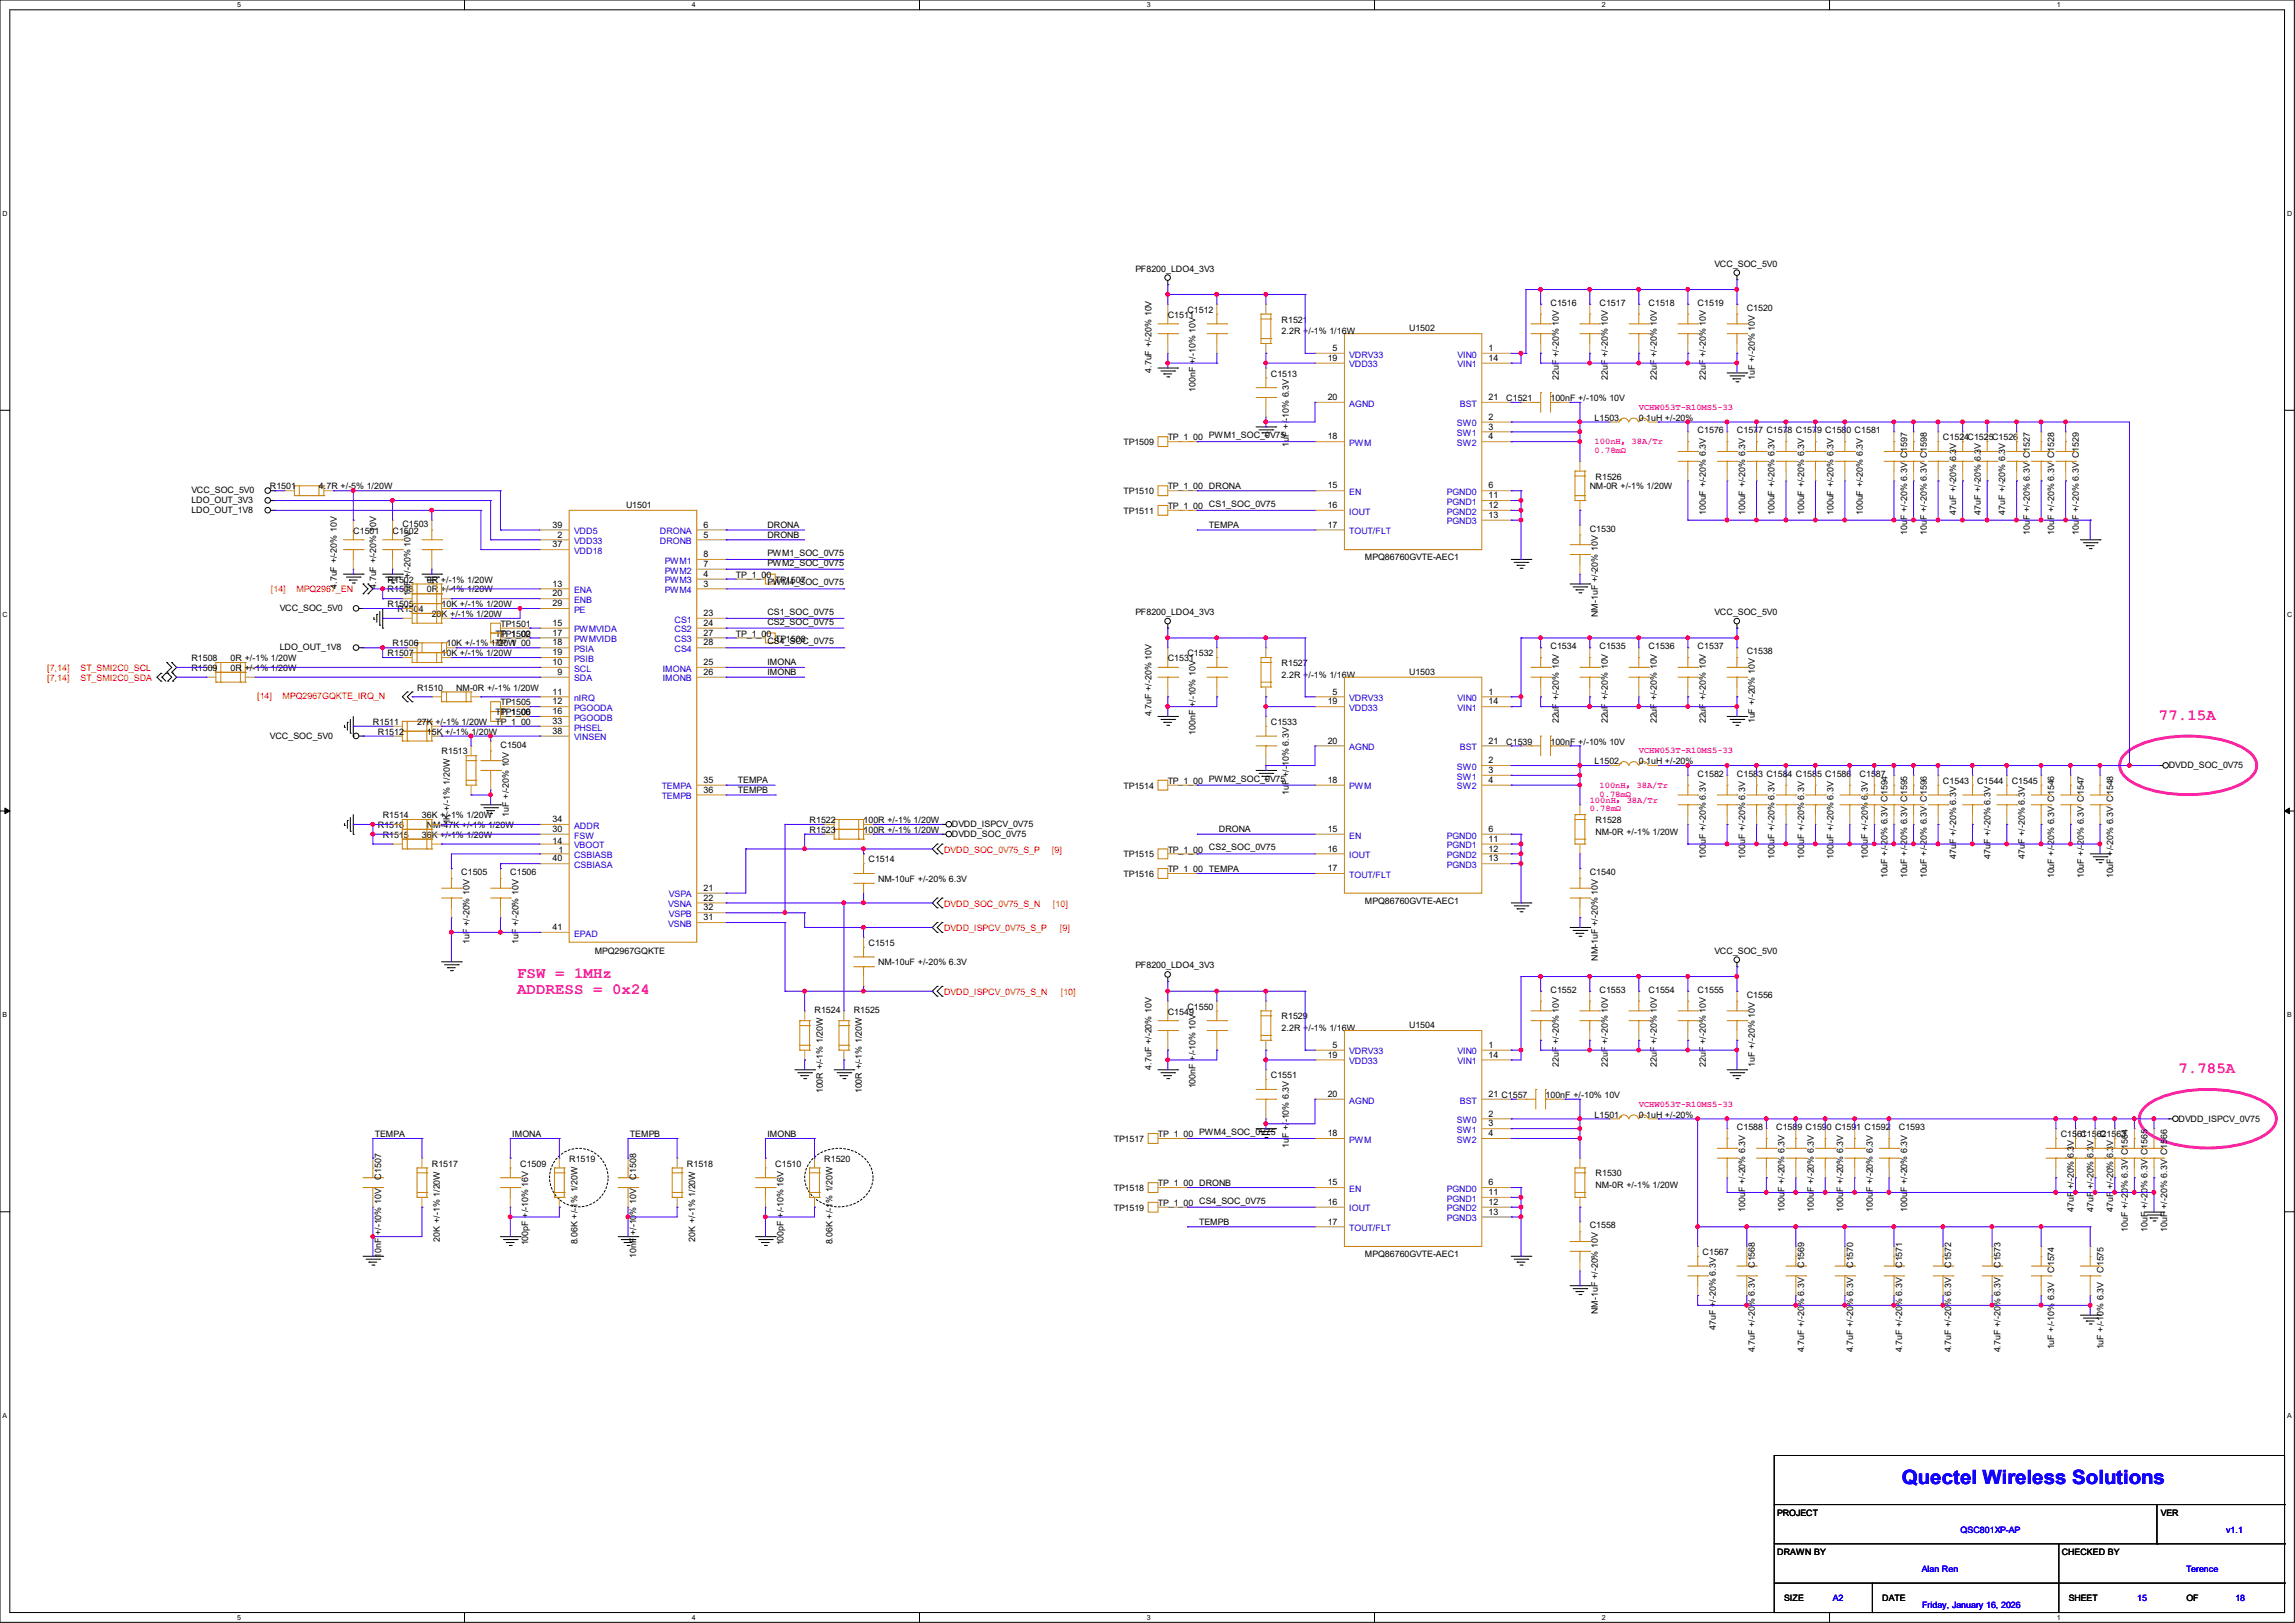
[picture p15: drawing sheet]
<svg xmlns="http://www.w3.org/2000/svg" width="297mm" height="210mm" viewBox="0 0 297 210" stroke-linecap="round" stroke-linejoin="round" font-family="sans-serif">
<defs><g id="words">
<text font-size="2.5" fill="#00f" x="246.1" y="192">Quectel Wireless Solutions</text>
<g font-size="2" fill="#f0f">
<text x="279.4" y="93.1">77.15A</text>
<text x="66.9" y="126.5">FSW = 1MHz</text>
<text x="66.9" y="128.6">ADDRESS = 0x24</text>
<text x="281.9" y="138.9">7.785A</text>
</g>
<g font-size="1.1">
<text x="146.9" y="35.1">PF8200_LDO4_3V3</text>
<text x="221.9" y="34.5">VCC_SOC_5V0</text>
<text x="151.1" y="41.1">C1511</text>
<text x="153.7" y="40.5">C1512</text>
<text x="165.9" y="41.7">R1521</text>
<text x="200.7" y="39.6">C1516</text>
<text x="207" y="39.6">C1517</text>
<text x="213.4" y="39.6">C1518</text>
<text x="219.7" y="39.6">C1519</text>
<text x="226.1" y="40.2">C1520</text>
<text x="165.9" y="43.3">2.2R +/-1% 1/16W</text>
<text x="171.8" y="46.7">19</text>
<text x="172.5" y="45.4">5</text>
<text x="182.4" y="42.9">U1502</text>
<text x="192.7" y="45.4">1</text>
<text x="192.7" y="46.7">14</text>
<text x="149" y="48.3" transform="rotate(-90 149 48.3)">4.7uF +/-20% 10V</text>
<text x="154.7" y="50.7" transform="rotate(-90 154.7 50.7)">100nF +/-10% 10V</text>
<text x="164.5" y="48.7">C1513</text>
<text x="171.8" y="51.8">20</text>
<text x="192.7" y="51.8">21</text>
<text x="194.9" y="51.9">C1521</text>
<text x="200.7" y="51.9">100nF +/-10% 10V</text>
<text x="201.7" y="49.1" transform="rotate(-90 201.7 49.1)">22uF +/-20% 10V</text>
<text x="208.1" y="49.1" transform="rotate(-90 208.1 49.1)">22uF +/-20% 10V</text>
<text x="214.4" y="49.1" transform="rotate(-90 214.4 49.1)">22uF +/-20% 10V</text>
<text x="220.8" y="49.1" transform="rotate(-90 220.8 49.1)">22uF +/-20% 10V</text>
<text x="227.1" y="49.1" transform="rotate(-90 227.1 49.1)">1uF +/-20% 10V</text>
<text x="145.4" y="57.6">TP1509</text>
<text x="151.1" y="57">TP_1_00</text>
<text x="156.5" y="56.7">PWM1_SOC_0V75</text>
<text x="166.8" y="57.8" transform="rotate(-90 166.8 57.8)">1uF +/-10% 6.3V</text>
<text x="171.8" y="56.9">18</text>
<text x="192.7" y="54.3">2</text>
<text x="192.7" y="55.6">3</text>
<text x="192.7" y="56.9">4</text>
<text x="206.4" y="54.4">L1503</text>
<text x="212.1" y="54.4">0.1uH +/-20%</text>
<text x="219.7" y="56.1">C1576</text>
<text x="224.8" y="56.1">C1577 C1578 C1579 C1580 C1581</text>
<text x="246.8" y="59.3" transform="rotate(-90 246.8 59.3)">C1597</text>
<text x="251.5" y="57">C1524C1525C1526</text>
<text x="24.8" y="63.8">VCC_SOC_5V0</text>
<text x="24.8" y="65.1">LDO_OUT_3V3</text>
<text x="34.9" y="63.3">R1501</text>
<text x="41.3" y="63.3">4.7R +/-5% 1/20W</text>
<text x="81" y="65.7">U1501</text>
<text x="145.4" y="64">TP1510</text>
<text x="151.1" y="63.3">TP_1_00 DRONA</text>
<text x="151.1" y="65.9">TP_1_00</text>
<text x="156.5" y="65.6">CS1_SOC_0V75</text>
<text x="171.8" y="63.2">15</text>
<text x="171.8" y="65.7">16</text>
<text x="192.7" y="63.2">6</text>
<text x="192.7" y="64.5">11</text>
<text x="192.7" y="65.7">12</text>
<text x="205.7" y="63.3">NM-0R +/-1% 1/20W</text>
<text x="206.5" y="62.1">R1526</text>
<text x="24.8" y="66.4">LDO_OUT_1V8</text>
<text x="45.7" y="69">C1501</text>
<text x="50.8" y="69">C1502</text>
<text x="52.1" y="68.2">C1503</text>
<text x="71.5" y="70.8">37</text>
<text x="71.5" y="68.3">39</text>
<text x="72.1" y="69.6">2</text>
<text x="91.1" y="69.6">5</text>
<text x="91.1" y="68.3">6</text>
<text x="99.3" y="68.3">DRONA</text>
<text x="99.3" y="71.9">PWM1_SOC_0V75</text>
<text x="99.3" y="69.6">DRONB</text>
<text x="145.4" y="66.5">TP1511</text>
<text x="156.5" y="68.3">TEMPA</text>
<text x="171.8" y="68.3">17</text>
<text x="192.7" y="67">13</text>
<text x="205.7" y="68.8">C1530</text>
<text x="220.8" y="66.7" transform="rotate(-90 220.8 66.7)">100uF +/-20% 6.3V</text>
<text x="225.9" y="66.7" transform="rotate(-90 225.9 66.7)">100uF +/-20% 6.3V</text>
<text x="229.7" y="66.7" transform="rotate(-90 229.7 66.7)">100uF +/-20% 6.3V</text>
<text x="233.5" y="66.7" transform="rotate(-90 233.5 66.7)">100uF +/-20% 6.3V</text>
<text x="237.3" y="66.7" transform="rotate(-90 237.3 66.7)">100uF +/-20% 6.3V</text>
<text x="241.1" y="66.7" transform="rotate(-90 241.1 66.7)">100uF +/-20% 6.3V</text>
<text x="246.8" y="69.2" transform="rotate(-90 246.8 69.2)">10uF +/-20% 6.3V</text>
<text x="249.4" y="69.2" transform="rotate(-90 249.4 69.2)">10uF +/-20% 6.3V C1598</text>
<text x="253.2" y="66.7" transform="rotate(-90 253.2 66.7)">47uF +/-20% 6.3V</text>
<text x="256.3" y="66.7" transform="rotate(-90 256.3 66.7)">47uF +/-20% 6.3V</text>
<text x="259.5" y="66.7" transform="rotate(-90 259.5 66.7)">47uF +/-20% 6.3V</text>
<text x="262.7" y="69.2" transform="rotate(-90 262.7 69.2)">10uF +/-20% 6.3V C1527</text>
<text x="265.9" y="69.2" transform="rotate(-90 265.9 69.2)">10uF +/-20% 6.3V C1528</text>
<text x="269" y="69.2" transform="rotate(-90 269 69.2)">10uF +/-20% 6.3V C1529</text>
<text x="43.6" y="76.2" transform="rotate(-90 43.6 76.2)">4.7uF +/-20% 10V</text>
<text x="48.7" y="76.2" transform="rotate(-90 48.7 76.2)">4.7uF +/-20% 10V</text>
<text x="50.2" y="76.7">R1503</text>
<text x="50.2" y="75.4">R1502</text>
<text x="53.1" y="77.1" transform="rotate(-90 53.1 77.1)">1uF +/-20% 10V</text>
<text x="55.2" y="76.7">0R +/-1% 1/20W</text>
<text x="55.2" y="75.4">0R +/-1% 1/20W</text>
<text x="71.5" y="75.9">13</text>
<text x="71.5" y="77.2">20</text>
<text x="91.1" y="75.9">3</text>
<text x="91.1" y="74.6">4</text>
<text x="91.1" y="73.4">7</text>
<text x="91.1" y="72.1">8</text>
<text x="95.2" y="74.8">TP_1_00</text>
<text x="99.3" y="73.2">PWM2_SOC_0V75</text>
<text x="99.3" y="75.7">PWM4_SOC_0V75</text>
<text x="100.3" y="75.4">TP1507</text>
<text x="176.7" y="72.5">MPQ86760GVTE-AEC1</text>
<text x="36.2" y="79.1">VCC_SOC_5V0</text>
<text x="50.2" y="78.6">R1505</text>
<text x="50.8" y="83.7">R1506</text>
<text x="51.4" y="79.2">R1504</text>
<text x="55.9" y="79.8">20K +/-1% 1/20W</text>
<text x="57.1" y="78.6">10K +/-1% 1/20W</text>
<text x="57.8" y="83.7">10K +/-1% 1/20W</text>
<text x="64.1" y="82.4">TP_1_00</text>
<text x="64.1" y="83.7">TP_1_00</text>
<text x="64.8" y="81.1">TP1501</text>
<text x="64.8" y="82.4">TP1502</text>
<text x="71.5" y="81">15</text>
<text x="71.5" y="82.3">17</text>
<text x="71.5" y="83.5">18</text>
<text x="71.5" y="78.4">29</text>
<text x="91.1" y="79.7">23</text>
<text x="91.1" y="81">24</text>
<text x="91.1" y="82.3">27</text>
<text x="91.1" y="83.5">28</text>
<text x="95.2" y="82.4">TP_1_00</text>
<text x="99.3" y="79.5">CS1_SOC_0V75</text>
<text x="99.3" y="80.8">CS2_SOC_0V75</text>
<text x="99.3" y="83.4">CS4_SOC_0V75</text>
<text x="100.3" y="83">TP1508</text>
<text x="146.9" y="79.6">PF8200_LDO4_3V3</text>
<text x="206.8" y="79.9" transform="rotate(-90 206.8 79.9)">NM-1uF +/-20% 10V</text>
<text x="221.9" y="79.6">VCC_SOC_5V0</text>
<text x="24.8" y="85.6">R1508</text>
<text x="24.8" y="86.8">R1509</text>
<text x="29.8" y="85.6">0R +/-1% 1/20W</text>
<text x="29.8" y="86.8">0R +/-1% 1/20W</text>
<text x="36.2" y="84.2">LDO_OUT_1V8</text>
<text x="50.2" y="84.9">R1507</text>
<text x="54" y="89.4">R1510</text>
<text x="57.1" y="84.9">10K +/-1% 1/20W</text>
<text x="59" y="89.4">NM-0R +/-1% 1/20W</text>
<text x="71.5" y="86.1">10</text>
<text x="71.5" y="89.9">11</text>
<text x="71.5" y="84.8">19</text>
<text x="72.1" y="87.3">9</text>
<text x="91.1" y="86.1">25</text>
<text x="91.1" y="87.3">26</text>
<text x="99.3" y="86.1">IMONA</text>
<text x="99.3" y="87.4">IMONB</text>
<text x="151.1" y="85.6">C1531</text>
<text x="153.7" y="84.9">C1532</text>
<text x="165.9" y="86.2">R1527</text>
<text x="165.9" y="87.7">2.2R +/-1% 1/16W</text>
<text x="172.5" y="89.9">5</text>
<text x="182.4" y="87.3">U1503</text>
<text x="192.7" y="89.9">1</text>
<text x="200.7" y="84">C1534</text>
<text x="207" y="84">C1535</text>
<text x="213.4" y="84">C1536</text>
<text x="219.7" y="84">C1537</text>
<text x="226.1" y="84.7">C1538</text>
<text x="34.9" y="95.6">VCC_SOC_5V0</text>
<text x="48.3" y="93.8">R1511</text>
<text x="48.9" y="95.1">R1512</text>
<text x="54" y="93.8">27K +/-1% 1/20W</text>
<text x="55.2" y="95.1">15K +/-1% 1/20W</text>
<text x="64.1" y="93.8">TP_1_00</text>
<text x="64.1" y="92.5">TP_1_00</text>
<text x="64.8" y="92.5">TP1506</text>
<text x="64.8" y="91.3">TP1505</text>
<text x="71.5" y="91.1">12</text>
<text x="71.5" y="92.4">16</text>
<text x="71.5" y="93.7">33</text>
<text x="71.5" y="95">38</text>
<text x="149" y="92.7" transform="rotate(-90 149 92.7)">4.7uF +/-20% 10V</text>
<text x="154.7" y="95.1" transform="rotate(-90 154.7 95.1)">100nF +/-10% 10V</text>
<text x="164.5" y="93.8">C1533</text>
<text x="171.8" y="91.1">19</text>
<text x="192.7" y="91.1">14</text>
<text x="201.7" y="93.6" transform="rotate(-90 201.7 93.6)">22uF +/-20% 10V</text>
<text x="208.1" y="93.6" transform="rotate(-90 208.1 93.6)">22uF +/-20% 10V</text>
<text x="214.4" y="93.6" transform="rotate(-90 214.4 93.6)">22uF +/-20% 10V</text>
<text x="220.8" y="93.6" transform="rotate(-90 220.8 93.6)">22uF +/-20% 10V</text>
<text x="227.1" y="93.6" transform="rotate(-90 227.1 93.6)">1uF +/-20% 10V</text>
<text x="57.1" y="97.6">R1513</text>
<text x="64.8" y="96.7">C1504</text>
<text x="91.1" y="101.3">35</text>
<text x="95.5" y="101.3">TEMPA</text>
<text x="151.1" y="101.4">TP_1_00</text>
<text x="156.5" y="101.1">PWM2_SOC_0V75</text>
<text x="171.8" y="96.2">20</text>
<text x="171.8" y="101.3">18</text>
<text x="192.7" y="96.2">21</text>
<text x="192.7" y="98.8">2</text>
<text x="192.7" y="100">3</text>
<text x="192.7" y="101.3">4</text>
<text x="194.9" y="96.4">C1539</text>
<text x="200.7" y="96.4">100nF +/-10% 10V</text>
<text x="206.4" y="98.9">L1502</text>
<text x="212.1" y="98.9">0.1uH +/-20%</text>
<text x="219.7" y="100.5">C1582</text>
<text x="224.8" y="100.5">C1583 C1584 C1585 C1586</text>
<text x="240.7" y="100.5">C1587</text>
<text x="251.5" y="101.4">C1543</text>
<text x="255.9" y="101.4">C1544</text>
<text x="260.3" y="101.4">C1545</text>
<text x="280.7" y="99.4">DVDD_SOC_0V75</text>
<text x="48.9" y="107.1">R1516</text>
<text x="49.5" y="105.9">R1514</text>
<text x="54.6" y="105.9">36K +/-1% 1/20W</text>
<text x="55.2" y="107.1">NM-47K +/-1% 1/20W</text>
<text x="58.2" y="106.7" transform="rotate(-90 58.2 106.7)">1K +/-1% 1/20W</text>
<text x="65.8" y="105.7" transform="rotate(-90 65.8 105.7)">1uF +/-20% 10V</text>
<text x="71.5" y="107.7">30</text>
<text x="71.5" y="106.4">34</text>
<text x="91.1" y="102.6">36</text>
<text x="95.5" y="102.6">TEMPB</text>
<text x="104.8" y="106.5">R1522</text>
<text x="104.8" y="107.8">R1523</text>
<text x="111.8" y="106.5">100R +/-1% 1/20W</text>
<text x="111.8" y="107.8">100R +/-1% 1/20W</text>
<text x="123.2" y="107">DVDD_ISPCV_0V75</text>
<text x="145.4" y="102.1">TP1514</text>
<text x="157.7" y="107.7">DRONA</text>
<text x="166.8" y="102.9" transform="rotate(-90 166.8 102.9)">1uF +/-10% 6.3V</text>
<text x="171.8" y="107.7">15</text>
<text x="192.7" y="107.7">6</text>
<text x="206.5" y="106.5">R1528</text>
<text x="244.3" y="103.8" transform="rotate(-90 244.3 103.8)">C1594</text>
<text x="246.8" y="103.8" transform="rotate(-90 246.8 103.8)">C1595</text>
<text x="49.5" y="108.4">R1515</text>
<text x="54.6" y="108.4">36K +/-1% 1/20W</text>
<text x="59.7" y="113.2">C1505</text>
<text x="66" y="113.2">C1506</text>
<text x="71.5" y="109.2">14</text>
<text x="71.5" y="111.5">40</text>
<text x="72.3" y="110.3">1</text>
<text x="112.4" y="111.6">C1514</text>
<text x="123.2" y="108.3">DVDD_SOC_0V75</text>
<text x="145.4" y="111">TP1515</text>
<text x="145.4" y="113.5">TP1516</text>
<text x="151.1" y="110.3">TP_1_00</text>
<text x="151.1" y="112.9">TP_1_00 TEMPA</text>
<text x="156.5" y="110">CS2_SOC_0V75</text>
<text x="171.8" y="110.2">16</text>
<text x="171.8" y="112.7">17</text>
<text x="192.7" y="108.9">11</text>
<text x="192.7" y="110.2">12</text>
<text x="192.7" y="111.5">13</text>
<text x="205.7" y="113.2">C1540</text>
<text x="206.5" y="108">NM-0R +/-1% 1/20W</text>
<text x="220.8" y="111.1" transform="rotate(-90 220.8 111.1)">100uF +/-20% 6.3V</text>
<text x="225.9" y="111.1" transform="rotate(-90 225.9 111.1)">100uF +/-20% 6.3V</text>
<text x="229.7" y="111.1" transform="rotate(-90 229.7 111.1)">100uF +/-20% 6.3V</text>
<text x="233.5" y="111.1" transform="rotate(-90 233.5 111.1)">100uF +/-20% 6.3V</text>
<text x="237.3" y="111.1" transform="rotate(-90 237.3 111.1)">100uF +/-20% 6.3V</text>
<text x="241.7" y="111.1" transform="rotate(-90 241.7 111.1)">100uF +/-20% 6.3V</text>
<text x="244.3" y="113.7" transform="rotate(-90 244.3 113.7)">10uF +/-20% 6.3V</text>
<text x="246.8" y="113.7" transform="rotate(-90 246.8 113.7)">10uF +/-20% 6.3V</text>
<text x="249.4" y="113.7" transform="rotate(-90 249.4 113.7)">10uF +/-20% 6.3V C1596</text>
<text x="253.2" y="111.1" transform="rotate(-90 253.2 111.1)">47uF +/-20% 6.3V</text>
<text x="257.6" y="111.1" transform="rotate(-90 257.6 111.1)">47uF +/-20% 6.3V</text>
<text x="262.1" y="111.1" transform="rotate(-90 262.1 111.1)">47uF +/-20% 6.3V</text>
<text x="265.9" y="113.7" transform="rotate(-90 265.9 113.7)">10uF +/-20% 6.3V C1546</text>
<text x="269.7" y="113.7" transform="rotate(-90 269.7 113.7)">10uF +/-20% 6.3V C1547</text>
<text x="273.5" y="113.7" transform="rotate(-90 273.5 113.7)">10uF +/-20% 6.3V C1548</text>
<text x="91.1" y="115.3">21</text>
<text x="91.1" y="116.5">22</text>
<text x="91.1" y="119.1">31</text>
<text x="91.1" y="117.8">32</text>
<text x="113.7" y="114.1">NM-10uF +/-20% 6.3V</text>
<text x="176.7" y="116.9">MPQ86760GVTE-AEC1</text>
<text x="60.7" y="122.2" transform="rotate(-90 60.7 122.2)">1uF +/-20% 10V</text>
<text x="67.1" y="122.2" transform="rotate(-90 67.1 122.2)">1uF +/-20% 10V</text>
<text x="71.5" y="120.4">41</text>
<text x="77" y="123.4">MPQ2967GQKTE</text>
<text x="112.4" y="122.4">C1515</text>
<text x="113.7" y="124.9">NM-10uF +/-20% 6.3V</text>
<text x="146.9" y="125.3">PF8200_LDO4_3V3</text>
<text x="206.8" y="124.3" transform="rotate(-90 206.8 124.3)">NM-1uF +/-20% 10V</text>
<text x="221.9" y="123.4">VCC_SOC_5V0</text>
<text x="105.4" y="131">R1524</text>
<text x="110.5" y="131">R1525</text>
<text x="151.1" y="131.3">C1549</text>
<text x="153.7" y="130.6">C1550</text>
<text x="165.9" y="131.9">R1529</text>
<text x="200.7" y="128.5">C1552</text>
<text x="207" y="128.5">C1553</text>
<text x="213.4" y="128.5">C1554</text>
<text x="219.7" y="128.5">C1555</text>
<text x="226.1" y="129.1">C1556</text>
<text x="165.9" y="133.4">2.2R +/-1% 1/16W</text>
<text x="171.8" y="136.9">19</text>
<text x="172.5" y="135.6">5</text>
<text x="182.4" y="133.1">U1504</text>
<text x="192.7" y="135.6">1</text>
<text x="192.7" y="136.9">14</text>
<text x="106.5" y="141.5" transform="rotate(-90 106.5 141.5)">100R +/-1% 1/20W</text>
<text x="111.6" y="141.5" transform="rotate(-90 111.6 141.5)">100R +/-1% 1/20W</text>
<text x="149" y="138.4" transform="rotate(-90 149 138.4)">4.7uF +/-20% 10V</text>
<text x="154.7" y="140.8" transform="rotate(-90 154.7 140.8)">100nF +/-10% 10V</text>
<text x="164.5" y="139.5">C1551</text>
<text x="171.8" y="141.9">20</text>
<text x="192.7" y="141.9">21 C1557</text>
<text x="200" y="142.1">100nF +/-10% 10V</text>
<text x="201.7" y="138" transform="rotate(-90 201.7 138)">22uF +/-20% 10V</text>
<text x="208.1" y="138" transform="rotate(-90 208.1 138)">22uF +/-20% 10V</text>
<text x="214.4" y="138" transform="rotate(-90 214.4 138)">22uF +/-20% 10V</text>
<text x="220.8" y="138" transform="rotate(-90 220.8 138)">22uF +/-20% 10V</text>
<text x="227.1" y="138" transform="rotate(-90 227.1 138)">1uF +/-20% 10V</text>
<text x="48.5" y="147.1">TEMPA</text>
<text x="66.3" y="147.1">IMONA</text>
<text x="81.5" y="147.1">TEMPB</text>
<text x="99.3" y="147.1">IMONB</text>
<text x="144.1" y="147.8">TP1517</text>
<text x="149.9" y="147.2">TP_1_00</text>
<text x="155.2" y="146.9">PWM4_SOC_0V75</text>
<text x="166.8" y="148.6" transform="rotate(-90 166.8 148.6)">1uF +/-10% 6.3V</text>
<text x="171.8" y="147">18</text>
<text x="192.7" y="144.5">2</text>
<text x="192.7" y="145.8">3</text>
<text x="192.7" y="147">4</text>
<text x="206.4" y="144.6">L1501</text>
<text x="212.1" y="144.6">0.1uH +/-20%</text>
<text x="224.8" y="146.3">C1588</text>
<text x="229.9" y="146.3">C1589 C1590 C1591 C1592</text>
<text x="245.7" y="146.3">C1593</text>
<text x="266.7" y="147.2">C1561</text>
<text x="269.2" y="147.2">C1562</text>
<text x="271.8" y="147.2">C1563</text>
<text x="275.4" y="149.5" transform="rotate(-90 275.4 149.5)">C1564</text>
<text x="277.9" y="149.5" transform="rotate(-90 277.9 149.5)">C1565</text>
<text x="281.9" y="145.1">DVDD_ISPCV_0V75</text>
<text x="49.3" y="152.7" transform="rotate(-90 49.3 152.7)">C1507</text>
<text x="55.9" y="151">R1517</text>
<text x="67.3" y="151">C1509</text>
<text x="73.7" y="150.3">R1519</text>
<text x="82.3" y="152.7" transform="rotate(-90 82.3 152.7)">C1508</text>
<text x="88.9" y="151">R1518</text>
<text x="100.3" y="151">C1510</text>
<text x="106.7" y="150.3">R1520</text>
<text x="144.1" y="154.1">TP1518</text>
<text x="149.9" y="153.5">TP_1_00 DRONB</text>
<text x="155.2" y="155.7">CS4_SOC_0V75</text>
<text x="171.8" y="153.4">15</text>
<text x="171.8" y="155.9">16</text>
<text x="192.7" y="153.4">6</text>
<text x="192.7" y="154.6">11</text>
<text x="192.7" y="155.9">12</text>
<text x="206.5" y="152.2">R1530</text>
<text x="206.5" y="153.8">NM-0R +/-1% 1/20W</text>
<text x="56.9" y="160.7" transform="rotate(-90 56.9 160.7)">20K +/-1% 1/20W</text>
<text x="68.4" y="161.2" transform="rotate(-90 68.4 161.2)">100pF +/-10% 16V</text>
<text x="74.7" y="161" transform="rotate(-90 74.7 161)">8.06K +/-1% 1/20W</text>
<text x="90" y="160.7" transform="rotate(-90 90 160.7)">20K +/-1% 1/20W</text>
<text x="101.4" y="161.2" transform="rotate(-90 101.4 161.2)">100pF +/-10% 16V</text>
<text x="107.7" y="161" transform="rotate(-90 107.7 161)">8.06K +/-1% 1/20W</text>
<text x="144.1" y="156.7">TP1519</text>
<text x="149.9" y="156">TP_1_00</text>
<text x="155.2" y="158.5">TEMPB</text>
<text x="171.8" y="158.5">17</text>
<text x="192.7" y="157.2">13</text>
<text x="205.7" y="159">C1558</text>
<text x="225.9" y="156.8" transform="rotate(-90 225.9 156.8)">100uF +/-20% 6.3V</text>
<text x="230.9" y="156.8" transform="rotate(-90 230.9 156.8)">100uF +/-20% 6.3V</text>
<text x="234.7" y="156.8" transform="rotate(-90 234.7 156.8)">100uF +/-20% 6.3V</text>
<text x="238.6" y="156.8" transform="rotate(-90 238.6 156.8)">100uF +/-20% 6.3V</text>
<text x="242.4" y="156.8" transform="rotate(-90 242.4 156.8)">100uF +/-20% 6.3V</text>
<text x="246.8" y="156.8" transform="rotate(-90 246.8 156.8)">100uF +/-20% 6.3V</text>
<text x="268.4" y="156.8" transform="rotate(-90 268.4 156.8)">47uF +/-20% 6.3V</text>
<text x="270.9" y="156.8" transform="rotate(-90 270.9 156.8)">47uF +/-20% 6.3V</text>
<text x="273.5" y="156.8" transform="rotate(-90 273.5 156.8)">47uF +/-20% 6.3V</text>
<text x="275.4" y="159.4" transform="rotate(-90 275.4 159.4)">10uF +/-20% 6.3V</text>
<text x="277.9" y="159.4" transform="rotate(-90 277.9 159.4)">10uF +/-20% 6.3V</text>
<text x="280.5" y="159.4" transform="rotate(-90 280.5 159.4)">10uF +/-20% 6.3V C1566</text>
<text x="49.3" y="162.8" transform="rotate(-90 49.3 162.8)">10nF +/-10% 10V</text>
<text x="82.3" y="162.8" transform="rotate(-90 82.3 162.8)">10nF +/-10% 10V</text>
<text x="176.7" y="162.6">MPQ86760GVTE-AEC1</text>
<text x="220.3" y="162.4">C1567</text>
<text x="227.1" y="164.1" transform="rotate(-90 227.1 164.1)">C1568</text>
<text x="233.5" y="164.1" transform="rotate(-90 233.5 164.1)">C1569</text>
<text x="239.8" y="164.1" transform="rotate(-90 239.8 164.1)">C1570</text>
<text x="246.2" y="164.1" transform="rotate(-90 246.2 164.1)">C1571</text>
<text x="252.5" y="164.1" transform="rotate(-90 252.5 164.1)">C1572</text>
<text x="258.9" y="164.1" transform="rotate(-90 258.9 164.1)">C1573</text>
<text x="265.9" y="164.7" transform="rotate(-90 265.9 164.7)">C1574</text>
<text x="272.2" y="164.7" transform="rotate(-90 272.2 164.7)">C1575</text>
<text x="206.8" y="170" transform="rotate(-90 206.8 170)">NM-1uF +/-20% 10V</text>
<text x="222" y="172.1" transform="rotate(-90 222 172.1)">47uF +/-20% 6.3V</text>
<text x="227.1" y="175" transform="rotate(-90 227.1 175)">4.7uF +/-20% 6.3V</text>
<text x="233.5" y="175" transform="rotate(-90 233.5 175)">4.7uF +/-20% 6.3V</text>
<text x="239.8" y="175" transform="rotate(-90 239.8 175)">4.7uF +/-20% 6.3V</text>
<text x="246.2" y="175" transform="rotate(-90 246.2 175)">4.7uF +/-20% 6.3V</text>
<text x="252.5" y="175" transform="rotate(-90 252.5 175)">4.7uF +/-20% 6.3V</text>
<text x="258.9" y="175" transform="rotate(-90 258.9 175)">4.7uF +/-20% 6.3V</text>
<text x="265.9" y="174.6" transform="rotate(-90 265.9 174.6)">1uF +/-10% 6.3V</text>
<text x="272.2" y="174.6" transform="rotate(-90 272.2 174.6)">1uF +/-10% 6.3V</text>
<text x="230" y="196.2">PROJECT</text>
<text x="279.7" y="196.2">VER</text>
<text x="230" y="201.3">DRAWN BY</text>
<text x="266.8" y="201.3">CHECKED BY</text>
<text x="230.9" y="207.2">SIZE</text>
<text x="243.6" y="207.2">DATE</text>
<text x="267.7" y="207.2">SHEET</text>
<text x="283" y="207.2">OF</text>
</g>
<g font-size="1.1" fill="#00c">
<text x="174.6" y="46.3">VDRV33</text>
<text x="174.6" y="47.5">VDD33</text>
<text x="188.6" y="46.3">VIN0</text>
<text x="188.6" y="47.5">VIN1</text>
<text x="174.6" y="52.6">AGND</text>
<text x="188.9" y="52.6">BST</text>
<text x="174.6" y="57.7">PWM</text>
<text x="188.5" y="55.2">SW0</text>
<text x="188.5" y="56.4">SW1</text>
<text x="188.5" y="57.7">SW2</text>
<text x="174.6" y="64.1">EN</text>
<text x="187.2" y="64.1">PGND0</text>
<text x="187.2" y="65.3">PGND1</text>
<text x="74.3" y="70.4">VDD33</text>
<text x="74.3" y="71.7">VDD18</text>
<text x="74.3" y="69.1">VDD5</text>
<text x="85.4" y="70.4">DRONB</text>
<text x="85.4" y="69.1">DRONA</text>
<text x="174.6" y="66.6">IOUT</text>
<text x="174.6" y="69.1">TOUT/FLT</text>
<text x="187.2" y="66.6">PGND2</text>
<text x="187.2" y="67.9">PGND3</text>
<text x="74.3" y="76.8">ENA</text>
<text x="86" y="76.8">PWM4</text>
<text x="86" y="75.5">PWM3</text>
<text x="86" y="74.2">PWM2</text>
<text x="86" y="72.9">PWM1</text>
<text x="74.3" y="81.8">PWMVIDA</text>
<text x="74.3" y="83.1">PWMVIDB</text>
<text x="74.3" y="78">ENB</text>
<text x="74.3" y="79.3">PE</text>
<text x="87.3" y="80.6">CS1</text>
<text x="87.3" y="81.8">CS2</text>
<text x="87.3" y="83.1">CS3</text>
<text x="74.3" y="88.2">SDA</text>
<text x="74.3" y="86.9">SCL</text>
<text x="74.3" y="84.4">PSIA</text>
<text x="74.3" y="85.6">PSIB</text>
<text x="85.8" y="86.9">IMONA</text>
<text x="85.8" y="88.2">IMONB</text>
<text x="87.3" y="84.4">CS4</text>
<text x="74.3" y="90.7">nIRQ</text>
<text x="74.3" y="92">PGOODA</text>
<text x="74.3" y="93.3">PGOODB</text>
<text x="74.3" y="94.5">PHSEL</text>
<text x="74.3" y="95.8">VINSEN</text>
<text x="174.6" y="90.7">VDRV33</text>
<text x="174.6" y="92">VDD33</text>
<text x="188.6" y="90.7">VIN0</text>
<text x="188.6" y="92">VIN1</text>
<text x="174.6" y="97.1">AGND</text>
<text x="188.5" y="99.6">SW0</text>
<text x="188.5" y="100.9">SW1</text>
<text x="188.9" y="97.1">BST</text>
<text x="74.3" y="107.2">ADDR</text>
<text x="85.6" y="102.2">TEMPA</text>
<text x="85.6" y="103.4">TEMPB</text>
<text x="174.6" y="102.2">PWM</text>
<text x="188.5" y="102.2">SW2</text>
<text x="74.3" y="111">CSBIASB</text>
<text x="74.3" y="109.8">VBOOT</text>
<text x="74.3" y="108.5">FSW</text>
<text x="74.3" y="112.3">CSBIASA</text>
<text x="174.6" y="108.5">EN</text>
<text x="174.6" y="111">IOUT</text>
<text x="174.6" y="113.6">TOUT/FLT</text>
<text x="187.2" y="108.5">PGND0</text>
<text x="187.2" y="109.8">PGND1</text>
<text x="187.2" y="111">PGND2</text>
<text x="187.2" y="112.3">PGND3</text>
<text x="86.5" y="117.4">VSNA</text>
<text x="86.5" y="119.9">VSNB</text>
<text x="86.6" y="116.1">VSPA</text>
<text x="86.6" y="118.7">VSPB</text>
<text x="74.3" y="121.2">EPAD</text>
<text x="174.6" y="136.4">VDRV33</text>
<text x="174.6" y="137.7">VDD33</text>
<text x="188.6" y="136.4">VIN0</text>
<text x="188.6" y="137.7">VIN1</text>
<text x="174.6" y="142.8">AGND</text>
<text x="188.9" y="142.8">BST</text>
<text x="174.6" y="147.9">PWM</text>
<text x="188.5" y="145.3">SW0</text>
<text x="188.5" y="146.6">SW1</text>
<text x="188.5" y="147.9">SW2</text>
<text x="174.6" y="154.2">EN</text>
<text x="187.2" y="154.2">PGND0</text>
<text x="187.2" y="155.5">PGND1</text>
<text x="174.6" y="156.8">IOUT</text>
<text x="174.6" y="159.3">TOUT/FLT</text>
<text x="187.2" y="156.8">PGND2</text>
<text x="187.2" y="158">PGND3</text>
</g>
<g font-size="1.1" fill="#f0f">
<text x="212.1" y="53">VCHW053T-R10MS5-33</text>
<text x="206.4" y="57.5">100nH，38A/Tr</text>
<text x="206.4" y="58.6">0.78mΩ</text>
<text x="207" y="101.9">100nH，38A/Tr</text>
<text x="212.1" y="97.5">VCHW053T-R10MS5-33</text>
<text x="205.7" y="103.8">100nH，38A/Tr</text>
<text x="205.7" y="105">0.78mΩ</text>
<text x="207" y="103.1">0.78mΩ</text>
<text x="212.1" y="143.2">VCHW053T-R10MS5-33</text>
</g>
<g font-size="1.1" fill="#f00">
<text x="35.1" y="76.7">[14]</text>
<text x="38.4" y="76.7">MPQ2967_EN</text>
<text x="6.1" y="86.8">[7,14]</text>
<text x="6.1" y="88.1">[7,14]</text>
<text x="10.4" y="86.8">ST_SMI2C0_SCL</text>
<text x="10.4" y="88.1">ST_SMI2C0_SDA</text>
<text x="33.3" y="90.5">[14]</text>
<text x="36.6" y="90.5">MPQ2967GQKTE_IRQ_N</text>
<text x="122.2" y="110.3">DVDD_SOC_0V75_S_P</text>
<text x="136.1" y="110.3">[9]</text>
<text x="122.2" y="117.3">DVDD_SOC_0V75_S_N</text>
<text x="136.3" y="117.3">[10]</text>
<text x="122.2" y="120.5">DVDD_ISPCV_0V75_S_P</text>
<text x="137.2" y="120.5">[9]</text>
<text x="122.2" y="128.7">DVDD_ISPCV_0V75_S_N</text>
<text x="137.3" y="128.7">[10]</text>
</g>
<g font-size="1.1" fill="#00f">
<text x="248.7" y="203.4">Alan Ren</text>
<text x="253.7" y="198.3">QSC801XP-AP</text>
<text x="282.9" y="203.4">Terence</text>
<text x="288.1" y="198.3">v1.1</text>
<text x="237.2" y="207.2">A2</text>
<text x="248.7" y="208.1">Friday, January 16, 2026</text>
<text x="276.6" y="207.2">15</text>
<text x="289.3" y="207.2">18</text>
</g>
<g font-size=".9">
<text x="30.7" y=".9">5</text>
<text x="89.5" y=".9">4</text>
<text x="148.4" y=".9">3</text>
<text x="207.3" y=".9">2</text>
<text x="266.2" y=".9">1</text>
<text x=".3" y="28">D</text>
<text x="296" y="28">D</text>
<text x=".3" y="79.8">C</text>
<text x="296" y="79.8">C</text>
<text x=".3" y="131.7">B</text>
<text x="296" y="131.7">B</text>
<text x=".3" y="183.5">A</text>
<text x="296" y="183.5">A</text>
<text x="30.7" y="209.6">5</text>
<text x="89.5" y="209.6">4</text>
<text x="148.4" y="209.6">3</text>
<text x="207.3" y="209.6">2</text>
<text x="266.2" y="209.6">1</text>
</g>
</g></defs>
<path d="M0 0h296.9v209.9h-296.9zM1.3 1.3h294.4v207.4h-294.4z" fill="none" stroke="#000" stroke-width=".13"/>
<g fill="#fff">
<path d="M30.7 .1h.5v1h-.5z"/>
<path d="M30.7 208.8h.5v1h-.5z"/>
</g>
<path d="M60.1 0v1.3M60.1 208.7v1.2" fill="none" stroke="#000" stroke-width=".13"/>
<g fill="#fff">
<path d="M89.5 .1h.5v1h-.5z"/>
<path d="M89.5 208.8h.5v1h-.5z"/>
</g>
<path d="M119 0v1.3M119 208.7v1.2" fill="none" stroke="#000" stroke-width=".13"/>
<g fill="#fff">
<path d="M148.4 .1h.5v1h-.5z"/>
<path d="M148.4 208.8h.5v1h-.5z"/>
</g>
<path d="M177.9 0v1.3M177.9 208.7v1.2" fill="none" stroke="#000" stroke-width=".13"/>
<g fill="#fff">
<path d="M207.3 .1h.5v1h-.5z"/>
<path d="M207.3 208.8h.5v1h-.5z"/>
</g>
<path d="M236.8 0v1.3M236.8 208.7v1.2" fill="none" stroke="#000" stroke-width=".13"/>
<g fill="#fff">
<path d="M266.2 .1h.5v1h-.5z"/>
<path d="M266.2 208.8h.5v1h-.5z"/>
<path d="M.3 27.2h.7v1h-.7z"/>
<path d="M296 27.2h.6v1h-.6z"/>
<path d="M.3 79h.7v1h-.7z"/>
<path d="M296 79h.6v1h-.6z"/>
</g>
<path d="M0 53.1h1.3M295.7 53.1h1.2" fill="none" stroke="#000" stroke-width=".13"/>
<g fill="#fff">
<path d="M.3 130.9h.6v1h-.6z"/>
<path d="M296 130.9h.6v1h-.6z"/>
</g>
<path d="M0 104.9h1.3M295.7 104.9h1.2" fill="none" stroke="#000" stroke-width=".13"/>
<path d="M.6 104.6l.7 .3-.7 .4zM295.7 104.9l.6-.3v.7z" fill="#000" stroke="#000" stroke-width=".13"/>
<g fill="#fff">
<path d="M.3 182.7h.6v1h-.6z"/>
<path d="M296 182.7h.5v1h-.5z"/>
</g>
<g fill="none" stroke="#000" stroke-width=".13">
<path d="M151.1 36.8h.1M151.1 36.3v.5M224.8 36.2h.1M224.8 35.7v.5M149.9 47.6h2.5M150.2 48h1.8M150.6 48.4h.1M150.6 48.4h1M151 48.8h.3M151.3 48.8h.1M152 48h.1M152.4 47.6h.1"/>
<path d="M162.6 55.2h2.5M162.9 55.6h1.8M163.3 56h.1M163.3 56h1M163.7 56.4h.3M164 56.4h.1M164.7 55.6h.1M165.1 55.2h.1M223.5 48.3h2.6M223.9 48.6h1.8M224.3 49h.1M224.3 49h1"/>
<path d="M224.7 49.4h.2M224.9 49.4h.1M225.7 48.6h.1M226.1 48.3h.1M35.1 63.5h.5M35.1 64.8h.5M35.1 66h.5M35.6 63.5h.1M35.6 64.8h.1M35.6 66h.1M44.4 74.3h2.6M44.8 74.7h1.8"/>
<path d="M45.2 75.1h.1M45.2 75.1h1M45.6 75.4h.2M45.8 75.4h.1M46.5 78.7h.5M46.6 74.7h.1M47 74.3h.1M47 78.7h.1M47 76.8h.1M47 75.6h.1M47 75.6l.6 .6-.6 .6M47.6 75.6h.1"/>
<path d="M47.6 76.8h.1M47.6 75.6l.7 .6-.7 .6M48.4 79.9v.2M48.8 79.5h.1M48.8 79.5v1M49.1 79.1v1.8M49.5 74.3h2.6M49.5 78.7v2.6M49.9 74.7h1.8M50.3 75.1h.1M50.3 75.1h1M50.7 75.4h.2"/>
<path d="M50.9 75.4h.1M51.7 74.7h.1M52.1 74.3h.1M54.6 74.3h2.5M55 74.7h1.8M55.4 75.1h.1M55.4 75.1h1M55.8 75.4h.2M56 75.4h.1M56.8 74.7h.1M57.1 74.3h.1M195.6 72.4h2.5"/>
<path d="M196 72.8h1.7M196.3 73.2h.1M196.3 73.2h1.1M196.7 73.5h.3M197 73.5h.1M197.7 72.8h.1M198.1 72.4h.1M203.2 75.6h2.5M203.6 75.9h1.8M204 76.3h.1M204 76.3h1M204.3 76.7h.3"/>
<path d="M204.6 76.7h.1M205.4 75.9h.1M205.7 75.6h.1M269.2 69.8h2.6M269.6 70.2h1.8M270 70.6h.1M270 70.6h1M270.4 71h.2M270.6 71h.1M271.4 70.2h.1M271.8 69.8h.1M20.8 88.1h.1"/>
<path d="M20.8 87.1h.1M20.8 87.1l-.5 .5 .5 .5M21 87.6h.1M21 87.6l.5 .5M21.5 87.1h.1M21.5 87.1l-.5 .5M21.6 87h.1M21.6 85.7h.1M21.6 85.7l.6 .7-.6 .6M21.7 87.1h.1M21.7 88.1h.1M21.7 87.1l.5 .5-.5 .5"/>
<path d="M22.2 85.7h.1M22.2 87h.1M22.2 85.7l.7 .7-.7 .6M22.4 87.1h.1M22.4 88.1h.1M22.4 87.1l.5 .5-.5 .5M44.6 94.1h.1M44.6 93.9v.2M45 93.5h.1M45 93.5v1M45.3 94.9h.1M45.3 93.1v1.8"/>
<path d="M45.7 95.2h.1M45.7 92.7v2.5M46.5 83.8h.5M46.5 95.2h.5M47 83.8h.1M47 95.2h.1M48.4 80.1h.1M49.1 80.9h.1M49.5 81.3h.1M52.7 90.8h.1M52.7 89.5h.1M52.7 89.5l-.6 .7 .6 .6"/>
<path d="M53.3 90.8h.1M53.3 89.5h.1M53.3 89.5l-.6 .7 .6 .6M149.9 92.7h2.5M150.2 93.1h1.8M150.6 93.5h.1M150.6 93.5h1M151 93.9h.3M151.1 81.3h.1M151.1 80.8v.5M151.3 93.9h.1M152 93.1h.1"/>
<path d="M152.4 92.7h.1M162.6 99.7h2.5M165.1 99.7h.1M223.5 92.7h2.6M223.9 93.1h1.8M224.3 93.5h.1M224.3 93.5h1M224.7 93.9h.2M224.8 81.3h.1M224.8 80.8v.5M224.9 93.9h.1M225.7 93.1h.1"/>
<path d="M226.1 92.7h.1M279.4 99.1h.1M279.4 99.1h.5M44.6 106.8h.1M44.6 106.6v.2M45 106.2h.1M45 106.2v1M45.3 107.6h.1M45.3 105.8v1.8M45.7 107.9h.1M45.7 105.4v2.5M62.2 104.1h2.6"/>
<path d="M62.6 104.5h1.8M63 104.9h.1M63 104.9h1M63.4 105.3h.2M63.6 105.3h.1M64.4 104.5h.1M64.8 104.1h.1M121.3 109.2h.1M121.3 110.5h.1M121.3 116.2h.1M121.3 117.5h.1M121.3 119.4h.1"/>
<path d="M121.3 109.2l-.7 .7 .7 .6M121.3 116.2l-.7 .6 .7 .7M121.3 119.4l-.7 .6 .7 .6M121.9 106.7h.1M121.9 107.9h.1M121.9 110.5h.1M121.9 109.2h.1M121.9 117.5h.1M121.9 116.2h.1M121.9 119.4h.1M121.9 106.7h.5M121.9 107.9h.5"/>
<path d="M121.9 109.2l-.6 .7 .6 .6M121.9 116.2l-.6 .6 .6 .7M121.9 119.4l-.6 .6 .6 .6M162.9 100.1h1.8M163.3 100.5h.1M163.3 100.5h1M163.7 100.8h.3M164 100.8h.1M164.7 100.1h.1M195.6 116.8h2.5M196 117.2h1.7M196.3 117.6h.1"/>
<path d="M196.3 117.6h1.1M196.7 118h.3M197 118h.1M197.7 117.2h.1M198.1 116.8h.1M270.5 110.5h2.5M270.9 110.9h1.8M271.3 111.3h.1M271.3 111.3h1M271.7 111.6h.2M271.9 111.6h.1M272.7 110.9h.1"/>
<path d="M273 110.5h.1M57.1 124.5h2.6M57.5 124.8h1.8M57.9 125.2h.1M57.9 125.2h1M58.3 125.6h.2M58.5 125.6h.1M59.3 124.8h.1M59.7 124.5h.1M102.9 138.4h2.5M103.3 138.8h1.7M103.6 139.2h.1"/>
<path d="M103.6 139.2h1M104 139.6h.3M104.3 139.6h.1M105 138.8h.1M105.4 138.4h.1M107.9 138.4h2.6M108.3 138.8h1.8M108.7 139.2h.1M108.7 139.2h1M109.1 139.6h.2M109.3 139.6h.1M110.1 138.8h.1"/>
<path d="M110.5 138.4h.1M121.3 120.6h.1M121.3 127.6h.1M121.3 128.9h.1M121.3 127.6l-.7 .7 .7 .6M121.9 120.6h.1M121.9 128.9h.1M121.9 127.6h.1M121.9 127.6l-.6 .7 .6 .6M149.9 138.4h2.5M150.2 138.8h1.8M150.6 139.2h.1"/>
<path d="M150.6 139.2h1M151 139.6h.3M151.1 127h.1M151.1 126.5v.5M151.3 139.6h.1M152 138.8h.1M152.4 138.4h.1M203.2 120h2.5M203.6 120.4h1.8M204 120.8h.1M204 120.8h1M204.3 121.2h.3"/>
<path d="M204.6 121.2h.1M205.4 120.4h.1M205.7 120h.1M223.5 138.4h2.6M223.9 138.8h1.8M224.3 139.2h.1M224.3 139.2h1M224.7 139.6h.2M224.8 125.1h.1M224.8 124.6v.5M224.9 139.6h.1M225.7 138.8h.1"/>
<path d="M226.1 138.4h.1M0 156.8h1.3M162.6 146h2.5M162.9 146.4h1.8M163.3 146.8h.1M163.3 146.8h1M163.7 147.2h.3M164 147.2h.1M164.7 146.4h.1M165.1 146h.1M277.5 156.8h2.5M277.9 157.2h1.8"/>
<path d="M278.3 157.6h.1M278.3 157.6h1M278.6 158h.3M278.9 158h.1M279.7 157.2h.1M280 156.8h.1M280.7 144.8h.1M280.7 144.8h.5M295.7 156.8h1.2M47 162.6h2.5M47.4 162.9h1.7M47.8 163.3h.1"/>
<path d="M47.8 163.3h1M48.1 163.7h.3M48.4 163.7h.1M49.1 162.9h.1M49.5 162.6h.1M64.8 160h2.5M65.2 160.4h1.7M65.5 160.8h.1M65.5 160.8h1M65.9 161.2h.3M66.2 161.2h.1M66.9 160.4h.1"/>
<path d="M67.3 160h.1M80 160h2.5M80.4 160.4h1.8M80.8 160.8h.1M80.8 160.8h1M81.2 161.2h.2M81.4 161.2h.1M82.2 160.4h.1M82.5 160h.1M97.8 160h2.5M98.2 160.4h1.7M98.6 160.8h.1"/>
<path d="M98.6 160.8h1M98.9 161.2h.3M99.2 161.2h.1M99.9 160.4h.1M100.3 160h.1M195.6 162.6h2.5M196 162.9h1.7M196.3 163.3h.1M196.3 163.3h1.1M196.7 163.7h.3M197 163.7h.1M197.7 162.9h.1"/>
<path d="M198.1 162.6h.1M203.2 166.4h2.5M203.6 166.8h1.8M204 167.1h.1M204 167.1h1M204.3 167.5h.3M204.6 167.5h.1M205.4 166.8h.1M205.7 166.4h.1M269.2 170.2h2.6M269.6 170.6h1.8M270 170.9h.1"/>
<path d="M270 170.9h1M270.4 171.3h.2M270.6 171.3h.1M271.4 170.6h.1M271.8 170.2h.1M229.6 188.3h66.1v20.4h-66.1zM229.6 194.7h66.1M229.6 199.8h66.1M266.4 199.8v8.9M279.1 199.8h.1M279.1 194.7v5.1M295.7 194.7h.1"/>
<path d="M295.7 199.8h.1M229.6 204.9h66.1M242.3 208.7h.1M242.3 204.9v3.8M266.4 208.7h.1M295.7 204.9h.1"/>
<circle cx="151.1" cy="35.9" r=".36"/>
<circle cx="224.8" cy="35.3" r=".36"/>
<circle cx="34.6" cy="66" r=".36"/>
<circle cx="34.6" cy="63.5" r=".36"/>
<circle cx="34.6" cy="64.7" r=".36"/>
<circle cx="46.1" cy="78.7" r=".36"/>
<circle cx="46.1" cy="95.2" r=".36"/>
<circle cx="46.1" cy="83.8" r=".36"/>
<circle cx="151.1" cy="80.4" r=".36"/>
<circle cx="224.8" cy="80.4" r=".36"/>
<circle cx="280.3" cy="99" r=".36"/>
<circle cx="122.8" cy="106.7" r=".36"/>
<circle cx="122.8" cy="107.9" r=".36"/>
<circle cx="151.1" cy="126.1" r=".36"/>
<circle cx="224.8" cy="124.2" r=".36"/>
<circle cx="281.5" cy="144.8" r=".36"/>
</g>
<path d="M275.1 97.4a10.4 10.4 0 0 1 5.5-2 17.5 17.5 0 0 1 9.3 1.2 3.8 3.8 0 0 1 2.1 1.9 1.98 1.98 0 0 1-.8 2.1 10.4 10.4 0 0 1-5.4 2.1 17.5 17.5 0 0 1-9.3-1.2 3.8 3.8 0 0 1-2.1-1.9 1.98 1.98 0 0 1 .7-2.2zM277.7 143.2a10.4 10.4 0 0 1 5.5-2.1 17.5 17.5 0 0 1 9.2 1.2 3.8 3.8 0 0 1 2.1 1.9 1.98 1.98 0 0 1-.7 2.2 10.4 10.4 0 0 1-5.5 2 17.5 17.5 0 0 1-9.3-1.2 3.8 3.8 0 0 1-2-1.9 1.98 1.98 0 0 1 .7-2.1z" fill="none" stroke="#f0f" stroke-width=".38"/>
<g fill="none" stroke="#000" stroke-width=".13" stroke-dasharray=".3">
<path d="M105.2 149.9a4.8 4.8 0 0 1 7.5 1.2 3.6 3.6 0 0 1-2.6 4.8 4.5 4.5 0 0 1-5.9-2.8 3.4 3.4 0 0 1 1-3.2z"/>
<circle cx="74.9" cy="152.4" r="3.8"/>
</g>
<g fill="none" stroke="#cc8006" stroke-width=".13">
<path d="M149.9 56.5h1.2v1.3h-1.2zM149.9 43.2h2.5M149.9 41.9h2.5M151.1 43.2h.1M151.1 40.6h.1M151.1 40.6v1.3M151.1 43.2v1.2M152.4 43.2h.1M152.4 41.9h.1M156.2 43.2h2.5M156.2 41.9h2.5M157.5 43.2h.1"/>
<path d="M157.5 40.6h.1M157.5 40.6v1.3M157.5 43.2v1.2M158.7 43.2h.1M158.7 41.9h.1M162.6 51.4h2.5M162.6 50.2h2.5M163.2 40.6h.1M163.2 44.4h.1M163.2 40.6v3.8M163.2 44.4h1.3M163.2 40.6h1.3"/>
<path d="M163.2 43.8h1.3M163.2 41.3h1.3M163.8 51.4h.1M163.8 48.9h.1M163.8 48.9v1.3M163.8 51.4v1.3M164.5 44.4h.1M164.5 40.6h.1M164.5 43.8h.1M164.5 41.3h.1M164.5 40.6v3.8M165.1 51.4h.1"/>
<path d="M165.1 50.2h.1M174 43.2h17.8v27.9h-17.8zM198.1 52.1h.1M198.1 43.2h2.6M198.1 41.9h2.6M198.1 52.1h1.3M199.4 43.2h.1M199.4 40.6h.1M199.4 50.8h.1M199.4 40.6v1.3M199.4 43.2v1.2M199.4 50.8v2.5"/>
<path d="M200.7 43.2h.1M200.7 41.9h.1M200.7 50.8h.1M200.7 52.1h.1M200.7 50.8v2.5M200.7 52.1h1.2M204.5 43.2h2.5M204.5 41.9h2.5M205.7 43.2h.1M205.7 40.6h.1M205.7 40.6v1.3M205.7 43.2v1.2"/>
<path d="M207 43.2h.1M207 41.9h.1M209.7 54.4h.1M210.8 54.6a.61 .61 0 0 0-.6-.5 .61 .61 0 0 0-.6 .5M210.8 43.2h2.6M210.8 41.9h2.6M212 54.6a.61 .61 0 0 0-.6-.5 .61 .61 0 0 0-.6 .5M212.1 43.2h.1M212.1 40.6h.1M212.1 40.6v1.3M212.1 43.2v1.2M213.3 54.6a.61 .61 0 0 0-.6-.5 .61 .61 0 0 0-.6 .5"/>
<path d="M213.4 43.2h.1M213.4 41.9h.1M217.2 59.7h2.5M217.2 58.4h2.5M217.2 43.2h2.5M217.2 41.9h2.5M218.4 59.7h.1M218.4 57.1h.1M218.4 43.2h.1M218.4 40.6h.1M218.4 40.6v1.3M218.4 43.2v1.2"/>
<path d="M218.4 57.1v1.3M218.4 59.7v1.3M219.7 59.7h.1M219.7 58.4h.1M219.7 43.2h.1M219.7 41.9h.1M222.2 59.7h2.6M222.2 58.4h2.6M223.5 59.7h.1M223.5 57.1h.1M223.5 57.1v1.3M223.5 59.7v1.3"/>
<path d="M223.5 43.2h2.6M223.5 41.9h2.6M224.8 59.7h.1M224.8 58.4h.1M224.8 43.2h.1M224.8 40.6h.1M224.8 40.6v1.3M224.8 43.2v1.2M226.1 43.2h.1M226.1 41.9h.1M226.1 59.7h2.5M226.1 58.4h2.5"/>
<path d="M227.3 59.7h.1M227.3 57.1h.1M227.3 57.1v1.3M227.3 59.7v1.3M228.6 59.7h.1M228.6 58.4h.1M229.9 59.7h2.5M229.9 58.4h2.5M231.1 59.7h.1M231.1 57.1h.1M231.1 57.1v1.3M231.1 59.7v1.3"/>
<path d="M232.4 59.7h.1M232.4 58.4h.1M233.7 59.7h2.5M233.7 58.4h2.5M234.9 59.7h.1M234.9 57.1h.1M234.9 57.1v1.3M234.9 59.7v1.3M236.2 59.7h.1M236.2 58.4h.1M237.5 59.7h2.5M237.5 58.4h2.5"/>
<path d="M238.8 59.7h.1M238.8 57.1h.1M238.8 57.1v1.3M238.8 59.7v1.3M240 59.7h.1M240 58.4h.1M243.8 59.7h5.1M243.8 58.4h5.1M245.1 59.7h.1M245.1 57.1h.1M245.1 57.1v1.3M245.1 59.7v1.3"/>
<path d="M246.4 59.7h.1M246.4 58.4h.1M247.6 59.7h.1M247.6 57.1h.1M247.6 57.1v1.3M247.6 59.7v1.3M248.9 59.7h.1M248.9 58.4h.1M249.6 59.7h2.5M249.6 58.4h2.5M250.8 59.7h.1M250.8 57.1h.1"/>
<path d="M250.8 57.1v1.3M250.8 59.7v1.3M252.1 59.7h.1M252.1 58.4h.1M252.7 59.7h2.6M252.7 58.4h2.6M254 59.7h.1M254 57.1h.1M254 57.1v1.3M254 59.7v1.3M255.3 59.7h.1M255.3 58.4h.1"/>
<path d="M255.9 59.7h2.5M255.9 58.4h2.5M257.2 59.7h.1M257.2 57.1h.1M257.2 57.1v1.3M257.2 59.7v1.3M258.4 59.7h.1M258.4 58.4h.1M259.7 59.7h2.6M259.7 58.4h2.6M261 59.7h.1M261 57.1h.1"/>
<path d="M261 57.1v1.3M261 59.7v1.3M262.3 59.7h.1M262.3 58.4h.1M262.9 59.7h2.5M262.9 58.4h2.5M264.2 59.7h.1M264.2 57.1h.1M264.2 57.1v1.3M264.2 59.7v1.3M265.4 59.7h.1M265.4 58.4h.1"/>
<path d="M266.1 59.7h2.5M266.1 58.4h2.5M267.3 59.7h.1M267.3 57.1h.1M267.3 57.1v1.3M267.3 59.7v1.3M268.6 59.7h.1M268.6 58.4h.1M38.1 64.1h.1M38.1 62.9h.1M38.1 64.1h3.8M38.1 62.9v1.2"/>
<path d="M38.1 62.9h3.8M38.7 64.1h.1M38.7 62.9v1.2M41.3 64.1h.1M41.3 62.9v1.2M41.9 64.1h.1M41.9 62.9h.1M41.9 62.9v1.2M44.4 71.1h2.6M44.4 69.8h2.6M45.7 71.1h.1M45.7 68.6h.1"/>
<path d="M45.7 68.6v1.2M45.7 71.1v1.3M47 71.1h.1M47 69.8h.1M49.5 71.1h2.6M49.5 69.8h2.6M50.8 71.1h.1M50.8 68.6h.1M50.8 68.6v1.2M50.8 71.1v1.3M52.1 71.1h.1M52.1 69.8h.1"/>
<path d="M53.3 79.4h.1M53.3 78.1h.1M53.3 76.8h.1M53.3 75.6h.1M53.3 75.6v5M53.3 79.4h3.8M53.3 78.1h3.8M53.3 76.8h3.8M53.3 75.6h3.8M54 79.4h.1M54 78.1h.1M54 76.8h.1"/>
<path d="M54 75.6v5M54.6 71.1h2.5M54.6 69.8h2.5M55.9 71.1h.1M55.9 68.6h.1M55.9 68.6v1.2M55.9 71.1v1.3M56.5 79.4h.1M56.5 78.1h.1M56.5 76.8h.1M56.5 75.6v5M57.1 71.1h.1"/>
<path d="M57.1 69.8h.1M57.1 79.4h.1M57.1 78.1h.1M57.1 76.8h.1M57.1 75.6h.1M57.1 75.6v5M73.7 66h16.5v55.9h-16.5zM99.1 74.3h1.2v1.3h-1.2zM149.9 62.9h1.2v1.2h-1.2zM149.9 65.4h1.2v1.3h-1.2zM203.2 71.8h2.5M203.2 70.5h2.5"/>
<path d="M203.8 61h.1M203.8 64.8h.1M203.8 64.8h1.3M203.8 61h1.3M203.8 61v3.8M203.8 64.1h1.3M203.8 61.6h1.3M204.5 71.8h.1M204.5 69.2h.1M204.5 69.2v1.3M204.5 71.8v1.2M205.1 64.8h.1"/>
<path d="M205.1 61h.1M205.1 64.1h.1M205.1 61.6h.1M205.1 61v3.8M205.7 71.8h.1M205.7 70.5h.1M27.9 87h.1M27.9 85.7h.1M27.9 88.3h.1M27.9 85.7h3.8M27.9 88.3h3.8M27.9 85.7v2.6"/>
<path d="M27.9 87h3.8M28.6 87h.1M28.6 88.3h.1M28.6 85.7v2.6M31.1 87h.1M31.1 88.3h.1M31.1 85.7v2.6M31.7 87h.1M31.7 85.7h.1M31.7 88.3h.1M31.7 85.7v2.6M52.1 94.6h.1"/>
<path d="M52.1 93.3h.1M52.1 95.9h.1M52.1 93.3v2.6M52.1 94.6h3.8M52.1 93.3h3.8M52.1 95.9h3.8M52.7 94.6h.1M52.7 95.9h.1M52.7 93.3v2.6M53.3 84.5h.1M53.3 85.7h.1M53.3 80.6h.1"/>
<path d="M53.3 84.5h4.5M53.3 84.5v1.2M53.3 85.7h3.8M53.3 80.6h3.8M54 84.5h.1M54 83.2h.1M54 83.2v2.5M54 83.2h3.8M54.6 83.2h.1M54.6 83.2v1.3M55.2 94.6h.1M55.2 95.9h.1"/>
<path d="M55.2 93.3v2.6M55.9 94.6h.1M55.9 93.3h.1M55.9 95.9h.1M55.9 93.3v2.6M56.5 84.5h.1M56.5 84.5v1.2M57.1 84.5h.1M57.1 85.7h.1M57.1 90.8h.1M57.1 89.5h.1M57.1 80.6h.1"/>
<path d="M57.1 83.2h.1M57.1 83.2v2.5M57.1 89.5v1.3M57.1 90.8h3.9M57.1 89.5h3.9M57.8 90.8h.1M57.8 83.2h.1M57.8 84.5h.1M57.8 83.2v1.3M57.8 89.5v1.3M60.3 90.8h.1M60.3 97.8h.1"/>
<path d="M60.3 89.5v1.3M60.3 97.8v3.8M60.3 97.8h1.3M60.3 98.4h1.3M61 90.8h.1M61 89.5h.1M61 89.5v1.3M61.6 97.8h.1M61.6 98.4h.1M61.6 97.8v3.8M62.2 98.4h2.6M62.2 99.7h2.6"/>
<path d="M63.5 92.1h1.3v1.2h-1.3zM63.5 80.6h1.3v1.3h-1.3zM63.5 81.9h1.3v1.3h-1.3zM63.5 90.8h1.3v1.3h-1.3zM63.5 99.7h.1M63.5 97.2h.1M63.5 97.2v1.2M63.5 99.7v1.3M64.8 99.7h.1M64.8 98.4h.1M99.1 81.9h1.2v1.3h-1.2zM149.9 87.6h2.5"/>
<path d="M149.9 86.4h2.5M151.1 87.6h.1M151.1 85.1h.1M151.1 85.1v1.3M151.1 87.6v1.3M152.4 87.6h.1M152.4 86.4h.1M156.2 87.6h2.5M156.2 86.4h2.5M157.5 87.6h.1M157.5 85.1h.1M157.5 85.1v1.3"/>
<path d="M157.5 87.6v1.3M158.7 87.6h.1M158.7 86.4h.1M162.6 96.5h2.5M162.6 95.2h2.5M163.2 85.1h.1M163.2 88.9h.1M163.2 85.7h1.3M163.2 88.9h1.3M163.2 85.1h1.3M163.2 85.1v3.8M163.2 88.3h1.3"/>
<path d="M163.8 96.5h.1M163.8 94h.1M163.8 94v1.2M163.8 96.5v1.3M164.5 88.9h.1M164.5 85.1h.1M164.5 88.3h.1M164.5 85.7h.1M164.5 85.1v3.8M165.1 96.5h.1M165.1 95.2h.1M174 87.6h17.8v28h-17.8z"/>
<path d="M198.1 96.5h.1M198.1 87.6h2.6M198.1 86.4h2.6M198.1 96.5h1.3M199.4 87.6h.1M199.4 85.1h.1M199.4 95.2h.1M199.4 85.1v1.3M199.4 87.6v1.3M199.4 95.2v2.6M200.7 87.6h.1M200.7 86.4h.1"/>
<path d="M200.7 95.2h.1M200.7 96.5h.1M200.7 96.5h1.2M200.7 95.2v2.6M204.5 87.6h2.5M204.5 86.4h2.5M205.7 87.6h.1M205.7 85.1h.1M205.7 85.1v1.3M205.7 87.6v1.3M207 87.6h.1M207 86.4h.1"/>
<path d="M209.7 98.8h.1M210.8 99a.61 .61 0 0 0-.6-.4 .61 .61 0 0 0-.6 .5M210.8 87.6h2.6M210.8 86.4h2.6M212 99a.61 .61 0 0 0-.6-.4 .61 .61 0 0 0-.6 .5M212.1 87.6h.1M212.1 85.1h.1M212.1 85.1v1.3M212.1 87.6v1.3M213.3 99a.61 .61 0 0 0-.6-.4 .61 .61 0 0 0-.6 .5M213.4 87.6h.1M213.4 86.4h.1"/>
<path d="M217.2 87.6h2.5M217.2 86.4h2.5M218.4 87.6h.1M218.4 85.1h.1M218.4 85.1v1.3M218.4 87.6v1.3M219.7 87.6h.1M219.7 86.4h.1M223.5 87.6h2.6M223.5 86.4h2.6M224.8 87.6h.1M224.8 85.1h.1"/>
<path d="M224.8 85.1v1.3M224.8 87.6v1.3M226.1 87.6h.1M226.1 86.4h.1M52.1 109.9h.1M52.1 108.6h.1M52.1 107.3h.1M52.1 106h.1M52.1 106v3.9M52.1 109.9h3.8M52.1 108.6h3.8M52.1 107.3h3.8"/>
<path d="M52.1 106h3.8M52.7 109.9h.1M52.7 108.6h.1M52.7 107.3h.1M52.7 106v3.9M55.2 109.9h.1M55.2 108.6h.1M55.2 107.3h.1M55.2 106v3.9M55.9 109.9h.1M55.9 108.6h.1M55.9 107.3h.1"/>
<path d="M55.9 106h.1M55.9 106v3.9M57.1 116.2h2.6M57.1 114.9h2.6M58.4 116.2h.1M58.4 113.7h.1M58.4 113.7v1.2M58.4 116.2v1.3M59.7 116.2h.1M59.7 114.9h.1M60.3 101.6h.1M60.3 101.6h1.3"/>
<path d="M60.3 101h1.3M61.6 101.6h.1M61.6 101h.1M63.5 116.2h2.5M63.5 114.9h2.5M64.8 116.2h.1M64.8 113.7h.1M64.8 113.7v1.2M64.8 116.2v1.3M66 116.2h.1M66 114.9h.1M107.9 107.3h.1"/>
<path d="M107.9 106h.1M107.9 108.6h.1M107.9 108.6h3.9M107.9 106v2.6M107.9 107.3h3.9M107.9 106h3.9M108.6 107.3h.1M108.6 108.6h.1M108.6 106v2.6M110.5 114.3h2.5M110.5 113h2.5M111.1 107.3h.1"/>
<path d="M111.1 108.6h.1M111.1 106v2.6M111.8 107.3h.1M111.8 106h.1M111.8 108.6h.1M111.8 114.3h.1M111.8 111.8h.1M111.8 106v2.6M111.8 111.8v1.2M111.8 114.3v1.3M113 114.3h.1M113 113h.1"/>
<path d="M149.9 101h1.2v1.2h-1.2zM149.9 109.9h1.2v1.2h-1.2zM149.9 112.4h1.2v1.3h-1.2zM203.2 116.2h2.5M203.2 114.9h2.5M203.8 105.4h.1M203.8 109.2h.1M203.8 108.6h1.3M203.8 105.4v3.8M203.8 106h1.3M203.8 109.2h1.3M203.8 105.4h1.3"/>
<path d="M204.5 116.2h.1M204.5 113.7h.1M204.5 113.7v1.2M204.5 116.2v1.3M205.1 109.2h.1M205.1 105.4h.1M205.1 108.6h.1M205.1 106h.1M205.1 105.4v3.8M205.7 116.2h.1M205.7 114.9h.1M217.2 104.1h2.5"/>
<path d="M217.2 102.9h2.5M218.4 104.1h.1M218.4 101.6h.1M218.4 101.6v1.3M218.4 104.1v1.3M219.7 104.1h.1M219.7 102.9h.1M222.2 104.1h2.6M222.2 102.9h2.6M223.5 104.1h.1M223.5 101.6h.1M223.5 101.6v1.3"/>
<path d="M223.5 104.1v1.3M224.8 104.1h.1M224.8 102.9h.1M226.1 104.1h2.5M226.1 102.9h2.5M227.3 104.1h.1M227.3 101.6h.1M227.3 101.6v1.3M227.3 104.1v1.3M228.6 104.1h.1M228.6 102.9h.1M229.9 104.1h2.5"/>
<path d="M229.9 102.9h2.5M231.1 104.1h.1M231.1 101.6h.1M231.1 101.6v1.3M231.1 104.1v1.3M232.4 104.1h.1M232.4 102.9h.1M233.7 104.1h2.5M233.7 102.9h2.5M234.9 104.1h.1M234.9 101.6h.1M234.9 101.6v1.3"/>
<path d="M234.9 104.1v1.3M236.2 104.1h.1M236.2 102.9h.1M238.1 104.1h2.6M238.1 102.9h2.6M239.4 104.1h.1M239.4 101.6h.1M239.4 101.6v1.3M239.4 104.1v1.3M240.7 104.1h.1M240.7 102.9h.1M241.3 104.1h7.6"/>
<path d="M241.3 102.9h7.6M242.6 104.1h.1M242.6 101.6h.1M242.6 101.6v1.3M242.6 104.1v1.3M243.8 104.1h.1M243.8 102.9h.1M245.1 104.1h.1M245.1 101.6h.1M245.1 101.6v1.3M245.1 104.1v1.3M246.4 104.1h.1"/>
<path d="M246.4 102.9h.1M247.6 104.1h.1M247.6 101.6h.1M247.6 101.6v1.3M247.6 104.1v1.3M248.9 104.1h.1M248.9 102.9h.1M249.6 104.1h2.5M249.6 102.9h2.5M250.8 104.1h.1M250.8 101.6h.1M250.8 101.6v1.3"/>
<path d="M250.8 104.1v1.3M252.1 104.1h.1M252.1 102.9h.1M254 104.1h2.5M254 102.9h2.5M255.3 104.1h.1M255.3 101.6h.1M255.3 101.6v1.3M255.3 104.1v1.3M256.5 104.1h.1M256.5 102.9h.1M258.4 104.1h2.6"/>
<path d="M258.4 102.9h2.6M259.7 104.1h.1M259.7 101.6h.1M259.7 101.6v1.3M259.7 104.1v1.3M261 104.1h.1M261 102.9h.1M262.9 104.1h2.5M262.9 102.9h2.5M264.2 104.1h.1M264.2 101.6h.1M264.2 101.6v1.3"/>
<path d="M264.2 104.1v1.3M265.4 104.1h.1M265.4 102.9h.1M266.7 104.1h2.5M266.7 102.9h2.5M268 104.1h.1M268 101.6h.1M268 101.6v1.3M268 104.1v1.3M269.2 104.1h.1M269.2 102.9h.1M270.5 104.1h2.5"/>
<path d="M270.5 102.9h2.5M271.8 104.1h.1M271.8 101.6h.1M271.8 101.6v1.3M271.8 104.1v1.3M273 104.1h.1M273 102.9h.1M103.5 132.1h.1M103.5 135.9h.1M103.5 135.9h1.3M103.5 132.1h1.3M103.5 132.1v3.8"/>
<path d="M103.5 135.3h1.3M103.5 132.7h1.3M104.8 135.9h.1M104.8 132.1h.1M104.8 135.3h.1M104.8 132.7h.1M104.8 132.1v3.8M108.6 132.1h.1M108.6 135.9h.1M108.6 132.1v3.8M108.6 135.9h1.3M108.6 132.1h1.3"/>
<path d="M108.6 135.3h1.3M108.6 132.7h1.3M109.9 135.9h.1M109.9 132.1h.1M109.9 135.3h.1M109.9 132.7h.1M109.9 132.1v3.8M110.5 125.1h2.5M110.5 123.8h2.5M111.8 125.1h.1M111.8 122.6h.1M111.8 122.6v1.2"/>
<path d="M111.8 125.1v1.3M113 125.1h.1M113 123.8h.1M149.9 132.1h2.5M149.9 133.3h2.5M151.1 133.3h.1M151.1 130.8h.1M151.1 130.8v1.3M151.1 133.3v1.3M152.4 133.3h.1M152.4 132.1h.1M156.2 132.1h2.5"/>
<path d="M156.2 133.3h2.5M157.5 133.3h.1M157.5 130.8h.1M157.5 130.8v1.3M157.5 133.3v1.3M158.7 133.3h.1M158.7 132.1h.1M163.2 130.8h.1M163.2 134.6h.1M163.2 130.8v3.8M163.2 130.8h1.3M163.2 134.6h1.3"/>
<path d="M163.2 134h1.3M163.2 131.4h1.3M163.8 139.7h.1M163.8 139.7v1.3M164.5 134.6h.1M164.5 130.8h.1M164.5 134h.1M164.5 131.4h.1M164.5 130.8v3.8M174 133.3h17.8v28h-17.8zM198.1 132.1h2.6M198.1 130.8h2.6"/>
<path d="M199.4 132.1h.1M199.4 129.5h.1M199.4 129.5v1.3M199.4 132.1v1.2M200.7 132.1h.1M200.7 130.8h.1M204.5 132.1h2.5M204.5 130.8h2.5M205.7 132.1h.1M205.7 129.5h.1M205.7 129.5v1.3M205.7 132.1v1.2"/>
<path d="M207 132.1h.1M207 130.8h.1M210.8 132.1h2.6M210.8 130.8h2.6M212.1 132.1h.1M212.1 129.5h.1M212.1 129.5v1.3M212.1 132.1v1.2M213.4 132.1h.1M213.4 130.8h.1M217.2 132.1h2.5M217.2 130.8h2.5"/>
<path d="M218.4 132.1h.1M218.4 129.5h.1M218.4 129.5v1.3M218.4 132.1v1.2M219.7 132.1h.1M219.7 130.8h.1M223.5 132.1h2.6M223.5 130.8h2.6M224.8 132.1h.1M224.8 129.5h.1M224.8 129.5v1.3M224.8 132.1v1.2"/>
<path d="M226.1 132.1h.1M226.1 130.8h.1M47 153.7h2.5M47 152.4h2.5M48.3 153.7h.1M48.3 151.1h.1M48.3 151.1v1.3M48.3 153.7v1.2M49.5 153.7h.1M49.5 152.4h.1M54 151.1h.1M54 154.9h.1"/>
<path d="M54 154.9h1.2M54 151.1h1.2M54 154.3h1.2M54 151.8h1.2M54 151.1v3.8M55.2 154.9h.1M55.2 151.1h.1M55.2 154.3h.1M55.2 151.8h.1M55.2 151.1v3.8M64.8 153.7h2.5M64.8 152.4h2.5"/>
<path d="M66 153.7h.1M66 151.1h.1M66 151.1v1.3M66 153.7v1.2M67.3 153.7h.1M67.3 152.4h.1M71.8 151.1h.1M71.8 154.9h.1M71.8 154.9h1.2M71.8 151.1h1.2M71.8 151.1v3.8M71.8 154.3h1.2"/>
<path d="M71.8 151.8h1.2M73 154.9h.1M73 151.1h.1M73 154.3h.1M73 151.8h.1M73 151.1v3.8M80 153.7h2.5M80 152.4h2.5M81.3 153.7h.1M81.3 151.1h.1M81.3 151.1v1.3M81.3 153.7v1.2"/>
<path d="M82.5 153.7h.1M82.5 152.4h.1M87 151.1h.1M87 154.9h.1M87 154.9h1.3M87 151.1h1.3M87 154.3h1.3M87 151.8h1.3M87 151.1v3.8M88.3 154.9h.1M88.3 151.1h.1M88.3 154.3h.1"/>
<path d="M88.3 151.8h.1M88.3 151.1v3.8M97.8 153.7h2.5M97.8 152.4h2.5M99.1 153.7h.1M99.1 151.1h.1M99.1 151.1v1.3M99.1 153.7v1.2M100.3 153.7h.1M100.3 152.4h.1M104.8 151.1h.1M104.8 154.9h.1"/>
<path d="M104.8 154.9h1.2M104.8 151.1h1.2M104.8 154.3h1.2M104.8 151.8h1.2M104.8 151.1v3.8M106 154.9h.1M106 151.1h.1M106 154.3h.1M106 151.8h.1M106 151.1v3.8M148.6 146.7h1.3v1.3h-1.3zM148.6 153h1.3v1.3h-1.3z"/>
<path d="M148.6 155.6h1.3v1.2h-1.3zM162.6 142.2h2.5M162.6 141h2.5M163.8 142.2h.1M163.8 142.2v1.3M165.1 142.2h.1M165.1 141h.1M197.5 142.2h.1M197.5 142.2h1.3M198.8 141h.1M198.8 141v2.5M200 141h.1"/>
<path d="M200 142.2h.1M200 141v2.5M200 142.2h1.3M203.8 151.1h.1M203.8 154.9h.1M203.8 154.9h1.3M203.8 151.1h1.3M203.8 154.3h1.3M203.8 151.8h1.3M203.8 151.1v3.8M204.5 159.4h.1M204.5 159.4v1.3"/>
<path d="M205.1 154.9h.1M205.1 151.1h.1M205.1 154.3h.1M205.1 151.8h.1M205.1 151.1v3.8M209.7 144.5h.1M210.8 144.8a.61 .61 0 0 0-.6-.5 .61 .61 0 0 0-.6 .5M212 144.8a.61 .61 0 0 0-.6-.5 .61 .61 0 0 0-.6 .5M213.3 144.8a.61 .61 0 0 0-.6-.5 .61 .61 0 0 0-.6 .5M222.2 149.9h2.6M222.2 148.6h2.6M223.5 149.9h.1"/>
<path d="M223.5 147.3h.1M223.5 147.3v1.3M223.5 149.9v1.2M224.8 149.9h.1M224.8 148.6h.1M227.3 149.9h2.6M227.3 148.6h2.6M228.6 149.9h.1M228.6 147.3h.1M228.6 147.3v1.3M228.6 149.9v1.2M229.9 149.9h.1"/>
<path d="M229.9 148.6h.1M231.1 149.9h2.6M231.1 148.6h2.6M232.4 149.9h.1M232.4 147.3h.1M232.4 147.3v1.3M232.4 149.9v1.2M233.7 149.9h.1M233.7 148.6h.1M234.9 149.9h2.6M234.9 148.6h2.6M236.2 149.9h.1"/>
<path d="M236.2 147.3h.1M236.2 147.3v1.3M236.2 149.9v1.2M237.5 149.9h.1M237.5 148.6h.1M238.8 149.9h2.5M238.8 148.6h2.5M240 149.9h.1M240 147.3h.1M240 147.3v1.3M240 149.9v1.2M241.3 149.9h.1"/>
<path d="M241.3 148.6h.1M243.2 149.9h2.5M243.2 148.6h2.5M244.5 149.9h.1M244.5 147.3h.1M244.5 147.3v1.3M244.5 149.9v1.2M245.7 149.9h.1M245.7 148.6h.1M264.8 149.9h15.2M264.8 148.6h15.2M266.1 149.9h.1"/>
<path d="M266.1 147.3h.1M266.1 147.3v1.3M266.1 149.9v1.2M267.3 149.9h.1M267.3 148.6h.1M268.6 149.9h.1M268.6 147.3h.1M268.6 147.3v1.3M268.6 149.9v1.2M269.9 149.9h.1M269.9 148.6h.1M271.1 149.9h.1"/>
<path d="M271.1 147.3h.1M271.1 147.3v1.3M271.1 149.9v1.2M272.4 149.9h.1M272.4 148.6h.1M273.7 149.9h.1M273.7 147.3h.1M273.7 147.3v1.3M273.7 149.9v1.2M275 149.9h.1M275 148.6h.1M276.2 149.9h.1"/>
<path d="M276.2 147.3h.1M276.2 147.3v1.3M276.2 149.9v1.2M277.5 149.9h.1M277.5 148.6h.1M278.8 149.9h.1M278.8 147.3h.1M278.8 147.3v1.3M278.8 149.9v1.2M280 149.9h.1M280 148.6h.1M203.2 161.9h2.5"/>
<path d="M203.2 160.7h2.5M204.5 161.9h.1M204.5 161.9v1.3M205.7 161.9h.1M205.7 160.7h.1M218.4 165.1h2.6M218.4 163.8h2.6M219.7 165.1h.1M219.7 162.6h.1M219.7 162.6v1.2M219.7 165.1v1.3M221 165.1h.1"/>
<path d="M221 163.8h.1M224.8 165.1h2.5M224.8 163.8h2.5M226.1 165.1h.1M226.1 162.6h.1M226.1 162.6v1.2M226.1 165.1v1.3M227.3 165.1h.1M227.3 163.8h.1M231.1 165.1h2.6M231.1 163.8h2.6M232.4 165.1h.1"/>
<path d="M232.4 162.6h.1M232.4 162.6v1.2M232.4 165.1v1.3M233.7 165.1h.1M233.7 163.8h.1M237.5 165.1h2.5M237.5 163.8h2.5M238.8 165.1h.1M238.8 162.6h.1M238.8 162.6v1.2M238.8 165.1v1.3M240 165.1h.1"/>
<path d="M240 163.8h.1M243.8 165.1h2.6M243.8 163.8h2.6M245.1 165.1h.1M245.1 162.6h.1M245.1 162.6v1.2M245.1 165.1v1.3M246.4 165.1h.1M246.4 163.8h.1M250.2 165.1h2.5M250.2 163.8h2.5M251.5 165.1h.1"/>
<path d="M251.5 162.6h.1M251.5 162.6v1.2M251.5 165.1v1.3M252.7 165.1h.1M252.7 163.8h.1M256.5 165.1h2.6M256.5 163.8h2.6M257.8 165.1h.1M257.8 162.6h.1M257.8 162.6v1.2M257.8 165.1v1.3M259.1 165.1h.1"/>
<path d="M259.1 163.8h.1M262.9 165.1h2.5M262.9 163.8h2.5M264.2 165.1h.1M264.2 162.6h.1M264.2 162.6v1.2M264.2 165.1v1.3M265.4 165.1h.1M265.4 163.8h.1M269.2 165.1h2.6M269.2 163.8h2.6M270.5 165.1h.1"/>
<path d="M270.5 162.6h.1M270.5 162.6v1.2M270.5 165.1v1.3M271.8 165.1h.1M271.8 163.8h.1"/>
</g>
<g fill="none" stroke="#a84" stroke-width=".13">
<path d="M151.1 39.4h.1M151.1 39.4v1.2M157.5 39.4h.1M157.5 39.4v1.2M163.8 39.4h.1M163.8 39.4v1.2M199.4 39.4h.1M199.4 39.4v1.2M205.7 39.4h.1M205.7 39.4v1.2M212.1 39.4h.1M212.1 39.4v1.2"/>
<path d="M218.4 39.4h.1M218.4 39.4v1.2M224.8 39.4h.1M224.8 39.4v1.2M151.1 45.7h.1M151.1 44.4v1.3M151.1 57.1h3.8M154.9 57.1h.1M157.5 45.7h.1M157.5 44.4v1.3M163.8 54h.1M163.8 47.6h.1"/>
<path d="M163.8 45.7h.1M163.8 44.4v1.3M163.8 47.6v1.3M163.8 52.7v1.3M170.2 45.7h.1M170.2 47h.1M170.2 52.1h.1M170.2 57.1h.1M170.2 57.1h3.8M170.2 45.7h3.8M170.2 47h3.8M170.2 52.1h3.8"/>
<path d="M191.8 57.1h3.8M191.8 45.7h3.8M191.8 47h3.8M191.8 52.1h3.8M191.8 54.6h3.8M191.8 55.9h3.8M195.6 45.7h.1M195.6 52.1h.1M195.6 54.6h.1M195.6 55.9h.1M195.6 57.1h.1M195.6 47h.1"/>
<path d="M196.8 52.1h.1M196.8 52.1h1.3M199.4 45.7h.1M199.4 44.4v1.3M201.9 52.1h1.3M203.2 52.1h.1M204.5 59.7h.1M204.5 59.7v1.3M205.7 45.7h.1M205.7 44.4v1.3M208.3 54.6h.1M208.3 54.6h1.2"/>
<path d="M212.1 45.7h.1M212.1 44.4v1.3M213.4 54.6h1.2M214.6 54.6h.1M218.4 55.9h.1M218.4 45.7h.1M218.4 44.4v1.3M218.4 55.9v1.2M223.5 55.9h.1M223.5 55.9v1.2M224.8 45.7h.1M224.8 44.4v1.3"/>
<path d="M227.3 55.9h.1M227.3 55.9v1.2M231.1 55.9h.1M231.1 55.9v1.2M234.9 55.9h.1M234.9 55.9v1.2M238.8 55.9h.1M238.8 55.9v1.2M245.1 55.9h.1M245.1 55.9v1.2M247.6 55.9h.1M247.6 55.9v1.2"/>
<path d="M250.8 55.9h.1M250.8 55.9v1.2M254 55.9h.1M254 55.9v1.2M257.2 55.9h.1M257.2 55.9v1.2M261 55.9h.1M261 55.9v1.2M264.2 55.9h.1M264.2 55.9v1.2M267.3 55.9h.1M267.3 55.9v1.2"/>
<path d="M36.8 63.5h.1M36.8 63.5h1.3M41.9 63.5h1.3M43.2 63.5h.1M45.7 73.7h.1M45.7 67.3h.1M45.7 67.3v1.3M45.7 72.4v1.3M50.8 73.7h.1M50.8 67.3h.1M50.8 67.3v1.3M50.8 72.4v1.3"/>
<path d="M52.1 78.7h.1M52.1 77.5h.1M52.1 76.2h.1M52.1 78.7h1.2M52.1 77.5h1.2M52.1 76.2h1.2M55.9 73.7h.1M55.9 67.3h.1M55.9 67.3v1.3M55.9 72.4v1.3M57.1 78.7h1.3M57.1 77.5h1.3"/>
<path d="M57.1 76.2h1.3M58.4 78.7h.1M58.4 77.5h.1M58.4 76.2h.1M69.8 69.8h.1M69.8 76.2h.1M69.8 77.5h.1M69.8 78.7h.1M69.8 71.1h.1M69.8 68.6h.1M69.8 78.7h3.9M69.8 77.5h3.9"/>
<path d="M69.8 69.8h3.9M69.8 76.2h3.9M69.8 68.6h3.9M69.8 71.1h3.9M90.2 74.9h3.8M90.2 69.8h3.8M90.2 76.2h3.8M90.2 68.6h3.8M90.2 73.7h3.8M90.2 72.4h3.8M94 76.2h.1M94 74.9h.1"/>
<path d="M94 69.8h.1M94 68.6h.1M94 73.7h.1M94 72.4h.1M95.2 74.9h.1M95.2 74.9h3.9M151.1 63.5h3.8M151.1 66h3.8M154.9 63.5h.1M154.9 66h.1M170.2 63.5h.1M170.2 66h.1"/>
<path d="M170.2 68.6h.1M170.2 68.6h3.8M170.2 63.5h3.8M170.2 66h3.8M191.8 63.5h3.8M191.8 66h3.8M191.8 64.8h3.8M191.8 67.3h3.8M195.6 63.5h.1M195.6 64.8h.1M195.6 66h.1M195.6 67.3h.1"/>
<path d="M204.5 66h.1M204.5 74.3h.1M204.5 67.9h.1M204.5 64.8v1.2M204.5 67.9v1.3M204.5 73v1.3M218.4 62.2h.1M218.4 61v1.2M223.5 62.2h.1M223.5 61v1.2M227.3 62.2h.1M227.3 61v1.2"/>
<path d="M231.1 62.2h.1M231.1 61v1.2M234.9 62.2h.1M234.9 61v1.2M238.8 62.2h.1M238.8 61v1.2M245.1 62.2h.1M245.1 61v1.2M247.6 62.2h.1M247.6 61v1.2M250.8 62.2h.1M250.8 61v1.2"/>
<path d="M254 62.2h.1M254 61v1.2M257.2 62.2h.1M257.2 61v1.2M261 62.2h.1M261 61v1.2M264.2 62.2h.1M264.2 61v1.2M267.3 62.2h.1M267.3 61v1.2M26.7 86.4h.1M26.7 87.6h.1"/>
<path d="M26.7 87.6h1.2M26.7 86.4h1.2M31.7 87.6h1.3M31.7 86.4h1.3M33 86.4h.1M33 87.6h.1M50.8 94h.1M50.8 95.2h.1M50.8 94h1.3M50.8 95.2h1.3M52.1 85.1h.1M52.1 80h.1"/>
<path d="M52.1 85.1h1.2M52.1 80h1.2M52.7 83.8h.1M52.7 83.8h1.3M55.9 90.2h.1M55.9 90.2h1.2M55.9 94h1.2M55.9 95.2h1.2M57.1 94h.1M57.1 95.2h.1M57.1 85.1h1.3M57.1 80h1.3"/>
<path d="M57.8 83.8h1.3M58.4 85.1h.1M58.4 80h.1M59.1 83.8h.1M61 96.5h.1M61 90.2h1.2M61 96.5v1.3M62.2 90.2h.1M63.5 95.9h.1M63.5 95.9v1.3M64.8 92.7h3.8M64.8 81.3h3.8"/>
<path d="M64.8 82.5h3.8M64.8 91.4h3.8M68.6 92.7h.1M68.6 81.3h.1M68.6 82.5h.1M68.6 91.4h.1M69.8 87.6h.1M69.8 86.4h.1M69.8 90.2h.1M69.8 91.4h.1M69.8 81.3h.1M69.8 92.7h.1"/>
<path d="M69.8 82.5h.1M69.8 83.8h.1M69.8 85.1h.1M69.8 94h.1M69.8 95.2h.1M69.8 92.7h3.9M69.8 85.1h3.9M69.8 81.3h3.9M69.8 90.2h3.9M69.8 82.5h3.9M69.8 87.6h3.9M69.8 86.4h3.9"/>
<path d="M69.8 91.4h3.9M69.8 83.8h3.9M69.8 94h3.9M69.8 95.2h3.9M90.2 81.3h3.8M90.2 80h3.8M90.2 82.5h3.8M90.2 87.6h3.8M90.2 86.4h3.8M90.2 83.8h3.8M94 80h.1M94 81.3h.1"/>
<path d="M94 86.4h.1M94 87.6h.1M94 82.5h.1M94 83.8h.1M95.2 82.5h.1M95.2 82.5h3.9M151.1 90.2h.1M151.1 83.8h.1M151.1 83.8v1.3M151.1 88.9v1.3M157.5 90.2h.1M157.5 83.8h.1"/>
<path d="M157.5 83.8v1.3M157.5 88.9v1.3M163.8 90.2h.1M163.8 83.8h.1M163.8 99.1h.1M163.8 92.7h.1M163.8 83.8v1.3M163.8 88.9v1.3M163.8 92.7v1.3M163.8 97.8v1.3M170.2 90.2h.1M170.2 91.4h.1"/>
<path d="M170.2 96.5h.1M170.2 90.2h3.8M170.2 91.4h3.8M170.2 96.5h3.8M191.8 90.2h3.8M191.8 91.4h3.8M191.8 99.1h3.8M191.8 96.5h3.8M195.6 90.2h.1M195.6 96.5h.1M195.6 99.1h.1M195.6 91.4h.1"/>
<path d="M196.8 96.5h.1M196.8 96.5h1.3M199.4 90.2h.1M199.4 83.8h.1M199.4 83.8v1.3M199.4 88.9v1.3M201.9 96.5h1.3M203.2 96.5h.1M205.7 90.2h.1M205.7 83.8h.1M205.7 83.8v1.3M205.7 88.9v1.3"/>
<path d="M208.3 99.1h.1M208.3 99.1h1.2M212.1 90.2h.1M212.1 83.8h.1M212.1 83.8v1.3M212.1 88.9v1.3M213.4 99.1h1.2M214.6 99.1h.1M218.4 90.2h.1M218.4 83.8h.1M218.4 83.8v1.3M218.4 88.9v1.3"/>
<path d="M224.8 90.2h.1M224.8 83.8h.1M224.8 83.8v1.3M224.8 88.9v1.3M50.8 109.2h.1M50.8 107.9h.1M50.8 106.7h.1M50.8 109.2h1.3M50.8 106.7h1.3M50.8 107.9h1.3M55.9 109.2h1.2M55.9 106.7h1.2"/>
<path d="M55.9 107.9h1.2M57.1 109.2h.1M57.1 107.9h.1M57.1 106.7h.1M58.4 118.7h.1M58.4 112.4h.1M58.4 112.4v1.3M58.4 117.5v1.2M61 102.9h.1M61 101.6v1.3M63.5 102.2h.1M63.5 101v1.2"/>
<path d="M64.8 118.7h.1M64.8 112.4h.1M64.8 112.4v1.3M64.8 117.5v1.2M69.8 110.5h.1M69.8 109.2h.1M69.8 107.9h.1M69.8 106.7h.1M69.8 111.8h.1M69.8 109.2h3.9M69.8 106.7h3.9M69.8 110.5h3.9"/>
<path d="M69.8 107.9h3.9M69.8 111.8h3.9M90.2 115.6h3.8M90.2 116.8h3.8M90.2 119.4h3.8M90.2 118.1h3.8M90.2 101.6h3.8M90.2 102.9h3.8M94 115.6h.1M94 116.8h.1M94 119.4h.1M94 118.1h.1"/>
<path d="M94 101.6h.1M94 102.9h.1M106.7 106.7h.1M106.7 107.9h.1M106.7 106.7h1.2M106.7 107.9h1.2M111.8 116.8h.1M111.8 110.5h.1M111.8 110.5v1.3M111.8 115.6v1.2M111.8 106.7h1.2M111.8 107.9h1.2"/>
<path d="M113 106.7h.1M113 107.9h.1M151.1 110.5h3.8M151.1 101.6h3.8M151.1 113h3.8M154.9 101.6h.1M154.9 110.5h.1M154.9 113h.1M170.2 101.6h.1M170.2 107.9h.1M170.2 110.5h.1M170.2 113h.1"/>
<path d="M170.2 110.5h3.8M170.2 107.9h3.8M170.2 101.6h3.8M170.2 113h3.8M191.8 109.2h3.8M191.8 110.5h3.8M191.8 107.9h3.8M191.8 101.6h3.8M191.8 111.8h3.8M191.8 100.3h3.8M195.6 100.3h.1M195.6 101.6h.1"/>
<path d="M195.6 107.9h.1M195.6 109.2h.1M195.6 110.5h.1M195.6 111.8h.1M204.5 110.5h.1M204.5 104.1h.1M204.5 118.7h.1M204.5 112.4h.1M204.5 104.1v1.3M204.5 109.2v1.3M204.5 112.4v1.3M204.5 117.5v1.2"/>
<path d="M218.4 106.7h.1M218.4 100.3h.1M218.4 100.3v1.3M218.4 105.4v1.3M223.5 106.7h.1M223.5 100.3h.1M223.5 100.3v1.3M223.5 105.4v1.3M227.3 106.7h.1M227.3 100.3h.1M227.3 100.3v1.3M227.3 105.4v1.3"/>
<path d="M231.1 106.7h.1M231.1 100.3h.1M231.1 100.3v1.3M231.1 105.4v1.3M234.9 106.7h.1M234.9 100.3h.1M234.9 100.3v1.3M234.9 105.4v1.3M239.4 106.7h.1M239.4 100.3h.1M239.4 100.3v1.3M239.4 105.4v1.3"/>
<path d="M242.6 106.7h.1M242.6 100.3h.1M242.6 100.3v1.3M242.6 105.4v1.3M245.1 106.7h.1M245.1 100.3h.1M245.1 100.3v1.3M245.1 105.4v1.3M247.6 106.7h.1M247.6 100.3h.1M247.6 100.3v1.3M247.6 105.4v1.3"/>
<path d="M250.8 106.7h.1M250.8 100.3h.1M250.8 100.3v1.3M250.8 105.4v1.3M255.3 106.7h.1M255.3 100.3h.1M255.3 100.3v1.3M255.3 105.4v1.3M259.7 106.7h.1M259.7 100.3h.1M259.7 100.3v1.3M259.7 105.4v1.3"/>
<path d="M264.2 106.7h.1M264.2 100.3h.1M264.2 100.3v1.3M264.2 105.4v1.3M268 106.7h.1M268 100.3h.1M268 100.3v1.3M268 105.4v1.3M271.8 106.7h.1M271.8 100.3h.1M271.8 100.3v1.3M271.8 105.4v1.3"/>
<path d="M69.8 120.6h.1M69.8 120.6h3.9M104.1 137.2h.1M104.1 130.8h.1M104.1 130.8v1.3M104.1 135.9v1.3M109.2 137.2h.1M109.2 130.8h.1M109.2 130.8v1.3M109.2 135.9v1.3M111.8 127.6h.1M111.8 121.3h.1"/>
<path d="M111.8 121.3v1.3M111.8 126.4v1.2M151.1 135.9h.1M151.1 129.5h.1M151.1 129.5v1.3M151.1 134.6v1.3M157.5 135.9h.1M157.5 129.5h.1M157.5 129.5v1.3M157.5 134.6v1.3M163.8 135.9h.1M163.8 129.5h.1"/>
<path d="M163.8 138.4h.1M163.8 129.5v1.3M163.8 134.6v1.3M163.8 138.4v1.3M170.2 135.9h.1M170.2 137.2h.1M170.2 135.9h3.8M170.2 137.2h3.8M191.8 135.9h3.8M191.8 137.2h3.8M195.6 135.9h.1M195.6 137.2h.1"/>
<path d="M199.4 134.6h.1M199.4 128.3h.1M199.4 128.3v1.2M199.4 133.3v1.3M205.7 134.6h.1M205.7 128.3h.1M205.7 128.3v1.2M205.7 133.3v1.3M212.1 134.6h.1M212.1 128.3h.1M212.1 128.3v1.2M212.1 133.3v1.3"/>
<path d="M218.4 134.6h.1M218.4 128.3h.1M218.4 128.3v1.2M218.4 133.3v1.3M224.8 134.6h.1M224.8 128.3h.1M224.8 128.3v1.2M224.8 133.3v1.3M48.3 156.2h.1M48.3 149.9h.1M48.3 149.9v1.2M48.3 154.9v1.3"/>
<path d="M54.6 156.2h.1M54.6 149.9h.1M54.6 149.9v1.2M54.6 154.9v1.3M66 156.2h.1M66 149.9h.1M66 149.9v1.2M66 154.9v1.3M72.4 156.2h.1M72.4 149.9h.1M72.4 149.9v1.2M72.4 154.9v1.3"/>
<path d="M81.3 156.2h.1M81.3 149.9h.1M81.3 149.9v1.2M81.3 154.9v1.3M87.6 156.2h.1M87.6 149.9h.1M87.6 149.9v1.2M87.6 154.9v1.3M99.1 156.2h.1M99.1 149.9h.1M99.1 149.9v1.2M99.1 154.9v1.3"/>
<path d="M105.4 156.2h.1M105.4 149.9h.1M105.4 149.9v1.2M105.4 154.9v1.3M149.9 147.3h3.8M149.9 153.7h3.8M149.9 156.2h3.8M153.7 147.3h.1M153.7 153.7h.1M153.7 156.2h.1M163.8 144.8h.1M163.8 143.5v1.3"/>
<path d="M170.2 142.2h.1M170.2 147.3h.1M170.2 153.7h.1M170.2 156.2h.1M170.2 158.7h.1M170.2 147.3h3.8M170.2 142.2h3.8M170.2 153.7h3.8M170.2 156.2h3.8M170.2 158.7h3.8M191.8 147.3h3.8M191.8 142.2h3.8"/>
<path d="M191.8 153.7h3.8M191.8 156.2h3.8M191.8 144.8h3.8M191.8 146h3.8M191.8 154.9h3.8M191.8 157.5h3.8M195.6 142.2h.1M195.6 144.8h.1M195.6 146h.1M195.6 147.3h.1M195.6 153.7h.1M195.6 154.9h.1"/>
<path d="M195.6 156.2h.1M195.6 157.5h.1M196.2 142.2h.1M196.2 142.2h1.3M201.3 142.2h1.3M202.6 142.2h.1M204.5 156.2h.1M204.5 149.9h.1M204.5 158.1h.1M204.5 149.9v1.2M204.5 154.9v1.3M204.5 158.1v1.3"/>
<path d="M208.3 144.8h.1M208.3 144.8h1.2M213.4 144.8h1.2M214.6 144.8h.1M223.5 152.4h.1M223.5 146h.1M223.5 146v1.3M223.5 151.1v1.3M228.6 152.4h.1M228.6 146h.1M228.6 146v1.3M228.6 151.1v1.3"/>
<path d="M232.4 152.4h.1M232.4 146h.1M232.4 146v1.3M232.4 151.1v1.3M236.2 152.4h.1M236.2 146h.1M236.2 146v1.3M236.2 151.1v1.3M240 152.4h.1M240 146h.1M240 146v1.3M240 151.1v1.3"/>
<path d="M244.5 152.4h.1M244.5 146h.1M244.5 146v1.3M244.5 151.1v1.3M266.1 152.4h.1M266.1 146h.1M266.1 146v1.3M266.1 151.1v1.3M268.6 152.4h.1M268.6 146h.1M268.6 146v1.3M268.6 151.1v1.3"/>
<path d="M271.1 152.4h.1M271.1 146h.1M271.1 146v1.3M271.1 151.1v1.3M273.7 152.4h.1M273.7 146h.1M273.7 146v1.3M273.7 151.1v1.3M276.2 152.4h.1M276.2 146h.1M276.2 146v1.3M276.2 151.1v1.3"/>
<path d="M278.8 152.4h.1M278.8 146h.1M278.8 146v1.3M278.8 151.1v1.3M204.5 164.5h.1M204.5 163.2v1.3M219.7 167.6h.1M219.7 161.3h.1M219.7 161.3v1.3M219.7 166.4v1.2M226.1 167.6h.1M226.1 161.3h.1"/>
<path d="M226.1 161.3v1.3M226.1 166.4v1.2M232.4 167.6h.1M232.4 161.3h.1M232.4 161.3v1.3M232.4 166.4v1.2M238.8 167.6h.1M238.8 161.3h.1M238.8 161.3v1.3M238.8 166.4v1.2M245.1 167.6h.1M245.1 161.3h.1"/>
<path d="M245.1 161.3v1.3M245.1 166.4v1.2M251.5 167.6h.1M251.5 161.3h.1M251.5 161.3v1.3M251.5 166.4v1.2M257.8 167.6h.1M257.8 161.3h.1M257.8 161.3v1.3M257.8 166.4v1.2M264.2 167.6h.1M264.2 161.3h.1"/>
<path d="M264.2 161.3v1.3M264.2 166.4v1.2M270.5 167.6h.1M270.5 161.3h.1M270.5 161.3v1.3M270.5 166.4v1.2"/>
</g>
<g fill="none" stroke="#4200ff" stroke-width=".13">
<path d="M151.1 36.8h.1M151.1 38.1h.1M151.1 36.8v2.6M151.1 38.1h17.8M157.5 38.1h.1M157.5 38.1v1.3M163.8 38.1h.1M163.8 38.1v1.3M168.9 38.1h.1M168.9 38.1v7.6M197.5 37.5h.1M197.5 37.5h27.3"/>
<path d="M197.5 37.5v8.2M199.4 37.5h.1M199.4 39.4h.1M199.4 37.5v1.9M205.7 39.4h.1M205.7 37.5h.1M205.7 37.5v1.9M212.1 39.4h.1M212.1 37.5h.1M212.1 37.5v1.9M218.4 37.5h.1M218.4 39.4h.1"/>
<path d="M218.4 37.5v1.9M224.8 36.2h.1M224.8 39.4h.1M224.8 36.2v3.2M151.1 47h.1M151.1 45.7v1.9M151.1 47h6.4M154.9 57.1h.1M154.9 57.1h15.3M157.5 47h.1M157.5 45.7v1.3M163.8 45.7h.1"/>
<path d="M163.8 47h.1M163.8 54.6h.1M163.8 55.2h.1M163.8 47h6.4M163.8 45.7v1.9M163.8 54v1.2M168.9 45.7h.1M168.9 45.7h1.3M170.2 52.1h.1M170.2 52.1v2.5h-6.4M195.6 47h.1M195.6 52.1h.1"/>
<path d="M195.6 54.6h.1M195.6 55.9h.1M195.6 57.1h.1M195.6 45.7h1.9M195.6 52.1h1.2M195.6 54.6h12.7M195.6 55.9h8.9M195.6 57.1h8.9M196.8 45.7h.1M196.8 45.7v1.3h-1.2M197.5 45.7h.1M199.4 45.7h.1"/>
<path d="M199.4 47h.1M199.4 45.7v1.3M199.4 47h25.4M203.2 52.1h.1M203.2 52.1h1.3M204.5 52.1h.1M204.5 54.6h.1M204.5 55.9h.1M204.5 57.1h.1M204.5 52.1v7.6M205.7 45.7h.1M205.7 47h.1"/>
<path d="M205.7 45.7v1.3M212.1 45.7h.1M212.1 47h.1M212.1 45.7v1.3M214.6 54.6h.1M214.6 54.6h61v44.5M218.4 45.7h.1M218.4 47h.1M218.4 54.6h.1M218.4 45.7v1.3M218.4 54.6v1.3M223.5 54.6h.1"/>
<path d="M223.5 54.6v1.3M224.8 45.7h.1M224.8 47h.1M224.8 45.7v2.6M227.3 54.6h.1M227.3 54.6v1.3M231.1 54.6h.1M231.1 54.6v1.3M234.9 54.6h.1M234.9 54.6v1.3M238.8 54.6h.1M238.8 54.6v1.3"/>
<path d="M245.1 54.6h.1M245.1 54.6v1.3M247.6 54.6h.1M247.6 54.6v1.3M250.8 54.6h.1M250.8 54.6v1.3M254 54.6h.1M254 54.6v1.3M257.2 54.6h.1M257.2 54.6v1.3M261 54.6h.1M261 54.6v1.3"/>
<path d="M264.2 54.6h.1M264.2 54.6v1.3M267.3 54.6h.1M267.3 54.6v1.3M35.6 63.5h.1M35.6 64.8h.1M35.6 66h.1M35.6 63.5h1.2M35.6 64.8h27.9M35.6 66h26.6M43.2 63.5h.1M43.2 63.5h21.6"/>
<path d="M45.7 63.5h.1M45.7 67.3h.1M45.7 74.3h.1M45.7 63.5v3.8M45.7 73.7v.6M47 78.7h.1M47 78.7h5.1M48.3 76.2h3.8M49.5 76.2h.1M49.5 77.5h.1M49.5 77.5h2.6M49.5 76.2v1.3"/>
<path d="M50.8 64.8h.1M50.8 74.3h.1M50.8 64.8v2.5M50.8 73.7v.6M52.1 76.2h.1M55.9 66h.1M55.9 74.3h.1M55.9 66v1.3M55.9 73.7v.6M58.4 76.2h.1M58.4 77.5h.1M58.4 78.7h.1"/>
<path d="M58.4 76.2h11.4M58.4 77.5h11.4M58.4 78.7h11.4M62.2 66h.1M62.2 71.1h.1M62.2 66v5.1M62.2 71.1h7.6M63.5 64.8h.1M63.5 69.8h.1M63.5 64.8v5M63.5 69.8h6.3M64.8 63.5h.1"/>
<path d="M64.8 68.6h.1M64.8 68.6h5M64.8 63.5v5.1M67.3 78.7h.1M67.3 78.7v1.3h-8.9M94 68.6h.1M94 72.4h.1M94 73.7h.1M94 69.8h.1M94 74.9h.1M94 68.6h10.1M94 72.4h15.2"/>
<path d="M94 73.7h15.2M94 76.2h15.2M94 69.8h10.1M94 74.9h1.2M109.2 76.2h.1M154.9 63.5h.1M154.9 66h.1M154.9 68.6h.1M154.9 63.5h15.3M154.9 66h15.3M154.9 68.6h15.3M195.6 63.5h.1"/>
<path d="M195.6 64.8h.1M195.6 66h.1M195.6 67.3h.1M195.6 63.5h1.2M195.6 64.8h1.2M195.6 66h1.2M195.6 67.3h1.2M196.8 63.5h.1M196.8 64.8h.1M196.8 66h.1M196.8 72.4h.1M196.8 63.5v8.9"/>
<path d="M204.5 66h.1M204.5 75.6h.1M204.5 66v1.9M204.5 74.3v1.3M218.4 67.3h.1M218.4 62.2v5.1M218.4 67.3h52.1M223.5 67.3h.1M223.5 62.2v5.1M227.3 67.3h.1M227.3 62.2v5.1M231.1 67.3h.1"/>
<path d="M231.1 62.2v5.1M234.9 67.3h.1M234.9 62.2v5.1M238.8 67.3h.1M238.8 62.2v5.1M245.1 67.3h.1M245.1 62.2v5.1M247.6 67.3h.1M247.6 62.2v5.1M250.8 67.3h.1M250.8 62.2h.1M250.8 62.2v5.1"/>
<path d="M254 62.2h.1M254 62.2v5.1M257.2 67.3h.1M257.2 62.2h.1M257.2 62.2v5.1M261 67.3h.1M261 62.2h.1M261 62.2v5.1M264.2 67.3h.1M264.2 62.2h.1M264.2 62.2v5.1M267.3 67.3h.1"/>
<path d="M267.3 62.2h.1M267.3 62.2v5.1M270.5 67.3h.1M270.5 67.3v2.5M22.9 86.4h.1M22.9 86.4h3.8M22.9 87.6h3.8M26.7 87.6h.1M33 86.4h36.8M33 87.6h36.8M45.7 94h.1M45.7 94h5.1"/>
<path d="M47 95.2h.1M47 83.8h5.7M47 95.2h3.8M49.5 83.8h.1M49.5 80h.1M49.5 85.1h.1M49.5 80h2.6M49.5 85.1h2.6M49.5 83.8v1.3M53.3 90.2h.1M53.3 90.2h2.6M57.1 94h.1"/>
<path d="M57.1 95.2h.1M57.1 94h12.7M57.1 95.2h12.7M58.4 80h.1M58.4 85.1h11.4M59.1 83.8h.1M59.1 83.8h10.7M61 95.2h.1M61 95.2v1.3M62.2 90.2h.1M62.2 90.2h7.6M63.5 95.2h.1"/>
<path d="M63.5 95.2v.7M68.6 91.4h.1M68.6 92.7h.1M68.6 81.3h.1M68.6 82.5h.1M68.6 82.5h1.2M68.6 91.4h1.2M68.6 92.7h1.2M68.6 81.3h1.2M69.8 86.4h.1M69.8 87.6h.1M69.8 85.1h.1"/>
<path d="M69.8 95.2h.1M94 80h.1M94 81.3h.1M94 82.5h.1M94 86.4h.1M94 87.6h.1M94 82.5h1.2M94 86.4h10.1M94 87.6h10.1M94 83.8h15.2M94 80h15.2M94 81.3h15.2"/>
<path d="M109.2 83.8h.1M151.1 81.3h.1M151.1 82.5h.1M151.1 90.2h.1M151.1 91.4h.1M151.1 81.3v2.5M151.1 90.2v2.5M151.1 82.5h17.8M157.5 82.5h.1M157.5 90.2h.1M157.5 82.5v1.3M157.5 90.2v1.2h-6.4"/>
<path d="M163.8 82.5h.1M163.8 90.2h.1M163.8 91.4h.1M163.8 99.1h.1M163.8 99.7h.1M163.8 91.4h6.4M163.8 82.5v1.3M163.8 90.2v2.5M163.8 99.1v.6M168.9 82.5h.1M168.9 90.2h.1M168.9 90.2h1.3"/>
<path d="M168.9 82.5v7.7M170.2 96.5h.1M170.2 96.5v2.6h-6.4M195.6 90.2h.1M195.6 91.4h.1M195.6 96.5h.1M195.6 99.1h.1M195.6 90.2h1.2M195.6 99.1h12.7M195.6 96.5h1.2M196.8 82.5h.1M196.8 90.2h.1"/>
<path d="M196.8 82.5v8.9h-1.2M196.8 82.5h28M199.4 83.8h.1M199.4 82.5h.1M199.4 90.2h.1M199.4 91.4h.1M199.4 82.5v1.3M199.4 90.2v1.2M199.4 91.4h25.4M203.2 96.5h.1M203.2 96.5h1.3M204.5 96.5h.1"/>
<path d="M204.5 99.1h.1M204.5 96.5v7.6M205.7 83.8h.1M205.7 90.2h.1M205.7 82.5v1.3M205.7 90.2v1.2M212.1 82.5h.1M212.1 91.4h.1M212.1 82.5v1.3M212.1 90.2v1.2M214.6 99.1h.1M214.6 99.1h64.8"/>
<path d="M218.4 90.2h.1M218.4 91.4h.1M218.4 83.8h.1M218.4 82.5h.1M218.4 99.1h.1M218.4 82.5v1.3M218.4 90.2v1.2M218.4 99.1v1.2M223.5 99.1h.1M223.5 99.1v1.2M224.8 81.3h.1M224.8 83.8h.1"/>
<path d="M224.8 90.2h.1M224.8 91.4h.1M224.8 81.3v2.5M224.8 90.2v2.5M227.3 99.1h.1M227.3 99.1v1.2M231.1 99.1h.1M231.1 99.1v1.2M234.9 99.1h.1M234.9 99.1v1.2M239.4 99.1h.1M239.4 99.1v1.2"/>
<path d="M242.6 99.1h.1M242.6 99.1v1.2M245.1 99.1h.1M245.1 99.1v1.2M247.6 99.1h.1M247.6 99.1v1.2M250.8 99.1h.1M250.8 99.1v1.2M255.3 99.1h.1M255.3 99.1v1.2M259.7 99.1h.1M259.7 99.1v1.2"/>
<path d="M264.2 99.1h.1M264.2 99.1v1.2M268 99.1h.1M268 99.1v1.2M271.8 99.1h.1M271.8 99.1v1.2M275.6 99.1h.1M45.7 106.7h.1M45.7 106.7h5.1M48.3 107.9h.1M48.3 106.7h.1M48.3 109.2h.1"/>
<path d="M48.3 109.2h2.5M48.3 107.9h2.5M48.3 106.7v2.5M57.1 106.7h.1M57.1 107.9h.1M57.1 109.2h.1M57.1 109.2h12.7M57.1 107.9h12.7M57.1 106.7h12.7M58.4 112.4h.1M58.4 118.7v5.8M61 102.9h.1"/>
<path d="M61 102.9h2.5M63.5 102.9h.1M63.5 102.2v1.9M64.8 111.8h.1M64.8 112.4h.1M64.8 111.8h5M64.8 111.8v.6M64.8 118.7v1.9M69.8 110.5h.1M69.8 110.5h-11.4v1.9M94 101.6h.1M94 115.6h.1"/>
<path d="M94 116.8h.1M94 101.6h6.3M94 102.9h6.3M94 116.8h26.6M94 118.1h10.1M94 119.4h7.6M96.5 109.9h.1M96.5 109.9v5.7h-2.5M96.5 109.9h24.1M100.3 102.9h.1M101.6 106.7h.1M101.6 118.1h.1"/>
<path d="M101.6 119.4h.1M101.6 106.7h5.1M101.6 106.7v11.4M101.6 119.4v8.9M104.1 107.9h.1M104.1 109.9h.1M104.1 118.1h.1M104.1 107.9h2.6M104.1 107.9v2M104.1 118.1v1.9M109.2 116.8h.1M109.2 116.8v14"/>
<path d="M111.8 110.5h.1M111.8 109.9h.1M111.8 116.8h.1M111.8 109.9v.6M111.8 115.6v1.2M113 106.7h.1M113 107.9h.1M113 107.9h8.9M113 106.7h8.9M120.6 116.8h.1M154.9 101.6h.1M154.9 107.9h.1"/>
<path d="M154.9 110.5h.1M154.9 113h.1M154.9 101.6h15.3M154.9 107.9h15.3M154.9 110.5h15.3M154.9 113h15.3M195.6 100.3h.1M195.6 101.6h.1M195.6 107.9h.1M195.6 109.2h.1M195.6 110.5h.1M195.6 111.8h.1"/>
<path d="M195.6 100.3h8.9M195.6 101.6h8.9M195.6 109.2h1.2M195.6 107.9h1.2M195.6 110.5h1.2M195.6 111.8h1.2M196.8 107.9h.1M196.8 109.2h.1M196.8 110.5h.1M196.8 116.8h.1M196.8 107.9v8.9M204.5 100.3h.1"/>
<path d="M204.5 101.6h.1M204.5 118.7h.1M204.5 112.4h.1M204.5 110.5v1.9M204.5 118.7v1.3M218.4 109.2h.1M218.4 106.7v2.5M218.4 109.2h53.4M223.5 106.7h.1M223.5 106.7v2.5M227.3 109.2h.1M227.3 106.7v2.5"/>
<path d="M231.1 109.2h.1M231.1 106.7v2.5M234.9 109.2h.1M234.9 106.7v2.5M239.4 109.2h.1M239.4 106.7v2.5M242.6 109.2h.1M242.6 106.7v2.5M245.1 109.2h.1M245.1 106.7v2.5M247.6 109.2h.1M247.6 106.7v2.5"/>
<path d="M250.8 109.2h.1M250.8 106.7h.1M250.8 106.7v2.5M255.3 109.2h.1M255.3 106.7h.1M255.3 106.7v2.5M259.7 109.2h.1M259.7 106.7h.1M259.7 106.7v2.5M264.2 109.2h.1M264.2 106.7h.1M264.2 106.7v2.5"/>
<path d="M268 109.2h.1M268 106.7h.1M268 106.7v2.5M271.8 109.2h.1M271.8 106.7h.1M271.8 106.7v3.8M58.4 120.6h.1M58.4 120.6h11.4M64.8 120.6h.1M69.8 120.6h.1M101.6 128.3h.1M101.6 128.3h19"/>
<path d="M104.1 120h.1M104.1 128.3h.1M104.1 137.2h.1M104.1 128.3v2.5M104.1 137.2v1.2M104.1 120h16.5M109.2 137.2h.1M109.2 137.2v1.2M111.8 120h.1M111.8 128.3h.1M111.8 120v1.3M111.8 127.6v.7"/>
<path d="M120.6 128.3h.1M151.1 127h.1M151.1 128.3h.1M151.1 135.9h.1M151.1 137.2h.1M151.1 127v2.5M151.1 135.9v2.5M151.1 128.3h17.8M157.5 128.3h.1M157.5 135.9h.1M157.5 128.3v1.2M157.5 135.9v1.3h-6.4"/>
<path d="M163.8 128.3h.1M163.8 135.9h.1M163.8 137.2h.1M163.8 137.2h6.4M163.8 128.3v1.2M163.8 135.9v2.5M168.9 135.9h.1M168.9 128.3h.1M168.9 135.9h1.3M168.9 128.3v7.6M195.6 135.9h.1M195.6 137.2h.1"/>
<path d="M195.6 135.9h1.2M196.8 126.4h.1M196.8 135.9h.1M196.8 126.4v10.8h-1.2M196.8 126.4h28M199.4 128.3h.1M199.4 126.4h.1M199.4 134.6h.1M199.4 135.9h.1M199.4 126.4v1.9M199.4 134.6v1.3M199.4 135.9h25.4"/>
<path d="M205.7 126.4h.1M205.7 128.3h.1M205.7 134.6h.1M205.7 135.9h.1M205.7 126.4v1.9M205.7 134.6v1.3M212.1 128.3h.1M212.1 126.4h.1M212.1 134.6h.1M212.1 135.9h.1M212.1 126.4v1.9M212.1 134.6v1.3"/>
<path d="M218.4 126.4h.1M218.4 128.3h.1M218.4 134.6h.1M218.4 135.9h.1M218.4 126.4v1.9M218.4 134.6v1.3M224.8 125.1h.1M224.8 128.3h.1M224.8 134.6h.1M224.8 135.9h.1M224.8 125.1v3.2M224.8 134.6v3.8"/>
<path d="M48.3 149.9h.1M48.3 147.3h.1M48.3 147.3h6.3M48.3 147.3v2.6M48.3 156.2v6.4M54.6 147.3h.1M54.6 156.2h.1M54.6 147.3v2.6M54.6 156.2v3.8h-6.3M66 149.9h.1M66 147.3h.1M66 157.5h.1"/>
<path d="M66 147.3h6.4M66 147.3v2.6M66 156.2v3.8M72.4 147.3h.1M72.4 156.2h.1M72.4 156.2v1.3h-6.4M72.4 147.3v2.6M81.3 147.3h.1M81.3 149.9h.1M81.3 157.5h.1M81.3 147.3h6.3M81.3 147.3v2.6"/>
<path d="M81.3 156.2v3.8M87.6 147.3h.1M87.6 156.2h.1M87.6 156.2v1.3h-6.3M87.6 147.3v2.6M99.1 147.3h.1M99.1 149.9h.1M99.1 157.5h.1M99.1 147.3h6.3M99.1 147.3v2.6M99.1 156.2v3.8M105.4 147.3h.1"/>
<path d="M105.4 156.2h.1M105.4 156.2v1.3h-6.3M105.4 147.3v2.6M153.7 147.3h.1M153.7 153.7h.1M153.7 156.2h.1M153.7 158.7h.1M153.7 147.3h16.5M153.7 153.7h16.5M153.7 156.2h16.5M153.7 158.7h16.5M163.8 145.4h.1"/>
<path d="M163.8 146h.1M163.8 144.8v1.2M170.2 142.2h.1M170.2 142.2v3.2h-6.4M195.6 142.2h.1M195.6 144.8h.1M195.6 146h.1M195.6 147.3h.1M195.6 153.7h.1M195.6 154.9h.1M195.6 156.2h.1M195.6 157.5h.1"/>
<path d="M195.6 142.2h.6M195.6 144.8h12.7M195.6 146h8.9M195.6 147.3h8.9M195.6 153.7h1.2M195.6 154.9h1.2M195.6 156.2h1.2M195.6 157.5h1.2M196.8 153.7h.1M196.8 154.9h.1M196.8 156.2h.1M196.8 153.7v8.9"/>
<path d="M202.6 142.2h.1M202.6 142.2h1.9M204.5 142.2h.1M204.5 144.8h.1M204.5 146h.1M204.5 147.3h.1M204.5 156.2h.1M204.5 142.2v7.7M204.5 156.2v1.9M214.6 144.8h.1M214.6 144.8h66.1M219.7 158.7h.1"/>
<path d="M219.7 158.7h50.8M219.7 144.8v16.5M223.5 154.3h.1M223.5 144.8h.1M223.5 154.3h55.3M223.5 144.8v1.2M223.5 152.4v1.9M226.1 158.7h.1M226.1 158.7v2.6M228.6 144.8h.1M228.6 152.4h.1M228.6 144.8v1.2"/>
<path d="M228.6 152.4v1.9M232.4 154.3h.1M232.4 158.7h.1M232.4 144.8h.1M232.4 144.8v1.2M232.4 152.4v1.9M232.4 158.7v2.6M236.2 144.8h.1M236.2 154.3h.1M236.2 144.8v1.2M236.2 152.4v1.9M238.8 158.7h.1"/>
<path d="M238.8 158.7v2.6M240 144.8h.1M240 154.3h.1M240 144.8v1.2M240 152.4v1.9M244.5 144.8h.1M244.5 154.3h.1M244.5 144.8v1.2M244.5 152.4v1.9M245.1 158.7h.1M245.1 158.7v2.6M251.5 158.7h.1"/>
<path d="M251.5 158.7v2.6M257.8 158.7h.1M257.8 158.7v2.6M264.2 158.7h.1M264.2 158.7v2.6M266.1 144.8h.1M266.1 154.3h.1M266.1 152.4h.1M266.1 144.8v1.2M266.1 152.4v1.9M268.6 144.8h.1M268.6 154.3h.1"/>
<path d="M268.6 152.4h.1M268.6 144.8v1.2M268.6 152.4v1.9M270.5 158.7h.1M270.5 158.7v2.6M271.1 144.8h.1M271.1 154.3h.1M271.1 152.4h.1M271.1 144.8v1.2M271.1 152.4v1.9M273.7 144.8h.1M273.7 154.3h.1"/>
<path d="M273.7 152.4h.1M273.7 144.8v1.2M273.7 152.4v1.9M276.2 144.8h.1M276.2 154.3h.1M276.2 152.4h.1M276.2 144.8v1.2M276.2 152.4v1.9M278.8 144.8h.1M278.8 154.3h.1M278.8 152.4h.1M278.8 144.8v1.2"/>
<path d="M278.8 152.4v4.4M48.3 160h.1M48.3 162.6h.1M196.8 162.6h.1M204.5 166.4h.1M204.5 164.5v1.9M219.7 167.6h.1M219.7 168.9h.1M219.7 167.6v1.3M219.7 168.9h50.8M226.1 168.9h.1M226.1 167.6v1.3"/>
<path d="M232.4 168.9h.1M232.4 167.6v1.3M238.8 168.9h.1M238.8 167.6v1.3M245.1 168.9h.1M245.1 167.6v1.3M251.5 168.9h.1M251.5 167.6v1.3M257.8 168.9h.1M257.8 167.6v1.3M264.2 168.9h.1M264.2 167.6v1.3"/>
<path d="M270.5 168.9h.1M270.5 167.6v2.6"/>
</g>
<g fill="#f00" stroke="#f00" stroke-width=".13">
<circle cx="151.1" cy="128.2" r=".23"/>
<circle cx="157.5" cy="128.2" r=".23"/>
<circle cx="196.8" cy="135.9" r=".23"/>
<circle cx="205.7" cy="126.3" r=".23"/>
<circle cx="199.4" cy="126.3" r=".23"/>
<circle cx="212.1" cy="126.3" r=".23"/>
<circle cx="224.8" cy="126.3" r=".23"/>
<circle cx="218.4" cy="126.3" r=".23"/>
<circle cx="151.1" cy="137.1" r=".23"/>
<circle cx="205.7" cy="135.9" r=".23"/>
<circle cx="212.1" cy="135.9" r=".23"/>
<circle cx="224.8" cy="135.9" r=".23"/>
<circle cx="218.4" cy="135.9" r=".23"/>
<circle cx="163.8" cy="145.4" r=".23"/>
<circle cx="204.4" cy="146" r=".23"/>
<circle cx="204.4" cy="144.8" r=".23"/>
<circle cx="268.6" cy="144.8" r=".23"/>
<circle cx="271.1" cy="144.8" r=".23"/>
<circle cx="273.7" cy="144.8" r=".23"/>
<circle cx="276.2" cy="144.8" r=".23"/>
<circle cx="278.7" cy="144.8" r=".23"/>
<circle cx="204.4" cy="147.3" r=".23"/>
<circle cx="268.6" cy="154.3" r=".23"/>
<circle cx="196.8" cy="154.9" r=".23"/>
<circle cx="196.8" cy="156.2" r=".23"/>
<circle cx="196.8" cy="157.5" r=".23"/>
<circle cx="205.7" cy="82.5" r=".23"/>
<circle cx="199.4" cy="82.5" r=".23"/>
<circle cx="196.8" cy="90.1" r=".23"/>
<circle cx="205.7" cy="91.4" r=".23"/>
<circle cx="212.1" cy="91.4" r=".23"/>
<circle cx="204.4" cy="99" r=".23"/>
<circle cx="250.8" cy="99" r=".23"/>
<circle cx="255.2" cy="99" r=".23"/>
<circle cx="264.1" cy="99" r=".23"/>
<circle cx="259.7" cy="99" r=".23"/>
<circle cx="271.8" cy="99" r=".23"/>
<circle cx="267.9" cy="99" r=".23"/>
<circle cx="204.4" cy="100.3" r=".23"/>
<circle cx="204.4" cy="101.6" r=".23"/>
<circle cx="223.5" cy="109.2" r=".23"/>
<circle cx="227.3" cy="109.2" r=".23"/>
<circle cx="255.2" cy="109.2" r=".23"/>
<circle cx="264.1" cy="109.2" r=".23"/>
<circle cx="259.7" cy="109.2" r=".23"/>
<circle cx="267.9" cy="109.2" r=".23"/>
<circle cx="271.8" cy="109.2" r=".23"/>
<circle cx="196.8" cy="109.2" r=".23"/>
<circle cx="196.8" cy="110.5" r=".23"/>
<circle cx="196.8" cy="111.7" r=".23"/>
<circle cx="205.7" cy="37.4" r=".23"/>
<circle cx="199.4" cy="37.4" r=".23"/>
<circle cx="212.1" cy="37.4" r=".23"/>
<circle cx="224.8" cy="37.4" r=".23"/>
<circle cx="218.4" cy="37.4" r=".23"/>
<circle cx="205.7" cy="47" r=".23"/>
<circle cx="212.1" cy="47" r=".23"/>
<circle cx="224.8" cy="47" r=".23"/>
<circle cx="218.4" cy="47" r=".23"/>
<circle cx="204.4" cy="54.6" r=".23"/>
<circle cx="254" cy="54.6" r=".23"/>
<circle cx="261" cy="54.6" r=".23"/>
<circle cx="257.2" cy="54.6" r=".23"/>
<circle cx="264.1" cy="54.6" r=".23"/>
<circle cx="267.3" cy="54.6" r=".23"/>
<circle cx="204.4" cy="55.9" r=".23"/>
<circle cx="196.8" cy="64.7" r=".23"/>
<circle cx="196.8" cy="67.3" r=".23"/>
<circle cx="196.8" cy="66" r=".23"/>
<circle cx="45.7" cy="63.5" r=".23"/>
<circle cx="50.8" cy="64.7" r=".23"/>
<circle cx="55.9" cy="66" r=".23"/>
<circle cx="49.5" cy="76.2" r=".23"/>
<circle cx="66" cy="157.5" r=".23"/>
<circle cx="228.6" cy="154.3" r=".23"/>
<circle cx="224.8" cy="91.4" r=".23"/>
<circle cx="218.4" cy="91.4" r=".23"/>
<circle cx="224.8" cy="82.5" r=".23"/>
<circle cx="218.4" cy="82.5" r=".23"/>
<circle cx="67.3" cy="78.7" r=".23"/>
<circle cx="60.9" cy="95.2" r=".23"/>
<circle cx="63.5" cy="102.8" r=".23"/>
<circle cx="48.2" cy="106.7" r=".23"/>
<circle cx="48.2" cy="107.9" r=".23"/>
<circle cx="163.8" cy="137.1" r=".23"/>
<circle cx="163.8" cy="128.2" r=".23"/>
<circle cx="151.1" cy="82.5" r=".23"/>
<circle cx="157.5" cy="82.5" r=".23"/>
<circle cx="163.8" cy="82.5" r=".23"/>
<circle cx="151.1" cy="91.4" r=".23"/>
<circle cx="163.8" cy="91.4" r=".23"/>
<circle cx="151.1" cy="38.1" r=".23"/>
<circle cx="157.5" cy="38.1" r=".23"/>
<circle cx="163.8" cy="38.1" r=".23"/>
<circle cx="151.1" cy="47" r=".23"/>
<circle cx="163.8" cy="47" r=".23"/>
<circle cx="204.4" cy="57.1" r=".23"/>
<circle cx="81.3" cy="157.5" r=".23"/>
<circle cx="99" cy="157.5" r=".23"/>
<circle cx="49.5" cy="83.8" r=".23"/>
<circle cx="275.6" cy="99" r=".23"/>
<circle cx="219.7" cy="144.8" r=".23"/>
<circle cx="219.7" cy="158.7" r=".23"/>
<circle cx="226" cy="158.7" r=".23"/>
<circle cx="232.4" cy="158.7" r=".23"/>
<circle cx="245.1" cy="158.7" r=".23"/>
<circle cx="238.7" cy="158.7" r=".23"/>
<circle cx="251.4" cy="158.7" r=".23"/>
<circle cx="264.1" cy="158.7" r=".23"/>
<circle cx="257.8" cy="158.7" r=".23"/>
<circle cx="226" cy="168.9" r=".23"/>
<circle cx="232.4" cy="168.9" r=".23"/>
<circle cx="245.1" cy="168.9" r=".23"/>
<circle cx="238.7" cy="168.9" r=".23"/>
<circle cx="251.4" cy="168.9" r=".23"/>
<circle cx="264.1" cy="168.9" r=".23"/>
<circle cx="257.8" cy="168.9" r=".23"/>
<circle cx="270.5" cy="168.9" r=".23"/>
<circle cx="63.5" cy="95.2" r=".23"/>
<circle cx="58.4" cy="120.6" r=".23"/>
<circle cx="64.7" cy="120.6" r=".23"/>
<circle cx="48.2" cy="160" r=".23"/>
<circle cx="163.8" cy="54.6" r=".23"/>
<circle cx="196.8" cy="45.7" r=".23"/>
<circle cx="218.4" cy="54.6" r=".23"/>
<circle cx="223.5" cy="54.6" r=".23"/>
<circle cx="227.3" cy="54.6" r=".23"/>
<circle cx="212.1" cy="82.5" r=".23"/>
<circle cx="218.4" cy="99" r=".23"/>
<circle cx="223.5" cy="99" r=".23"/>
<circle cx="227.3" cy="99" r=".23"/>
<circle cx="278.7" cy="154.3" r=".23"/>
<circle cx="271.1" cy="154.3" r=".23"/>
<circle cx="273.7" cy="154.3" r=".23"/>
<circle cx="276.2" cy="154.3" r=".23"/>
<circle cx="223.5" cy="144.8" r=".23"/>
<circle cx="228.6" cy="144.8" r=".23"/>
<circle cx="104.1" cy="109.8" r=".23"/>
<circle cx="111.7" cy="109.8" r=".23"/>
<circle cx="109.2" cy="116.8" r=".23"/>
<circle cx="111.7" cy="116.8" r=".23"/>
<circle cx="101.6" cy="118.1" r=".23"/>
<circle cx="111.7" cy="120" r=".23"/>
<circle cx="104.1" cy="128.2" r=".23"/>
<circle cx="111.7" cy="128.2" r=".23"/>
<circle cx="231.1" cy="54.6" r=".23"/>
<circle cx="234.9" cy="54.6" r=".23"/>
<circle cx="245.1" cy="54.6" r=".23"/>
<circle cx="238.7" cy="54.6" r=".23"/>
<circle cx="231.1" cy="99" r=".23"/>
<circle cx="234.9" cy="99" r=".23"/>
<circle cx="239.4" cy="99" r=".23"/>
<circle cx="242.5" cy="99" r=".23"/>
<circle cx="239.4" cy="109.2" r=".23"/>
<circle cx="242.5" cy="109.2" r=".23"/>
<circle cx="234.9" cy="109.2" r=".23"/>
<circle cx="231.1" cy="109.2" r=".23"/>
<circle cx="232.4" cy="144.8" r=".23"/>
<circle cx="236.2" cy="144.8" r=".23"/>
<circle cx="240" cy="144.8" r=".23"/>
<circle cx="244.5" cy="144.8" r=".23"/>
<circle cx="266" cy="144.8" r=".23"/>
<circle cx="244.5" cy="154.3" r=".23"/>
<circle cx="266" cy="154.3" r=".23"/>
<circle cx="240" cy="154.3" r=".23"/>
<circle cx="232.4" cy="154.3" r=".23"/>
<circle cx="236.2" cy="154.3" r=".23"/>
<circle cx="245.1" cy="109.2" r=".23"/>
<circle cx="247.6" cy="109.2" r=".23"/>
<circle cx="250.8" cy="109.2" r=".23"/>
<circle cx="245.1" cy="99" r=".23"/>
<circle cx="247.6" cy="99" r=".23"/>
<circle cx="250.8" cy="54.6" r=".23"/>
<circle cx="247.6" cy="54.6" r=".23"/>
<circle cx="247.6" cy="67.3" r=".23"/>
<circle cx="238.7" cy="67.3" r=".23"/>
<circle cx="245.1" cy="67.3" r=".23"/>
<circle cx="234.9" cy="67.3" r=".23"/>
<circle cx="231.1" cy="67.3" r=".23"/>
<circle cx="223.5" cy="67.3" r=".23"/>
<circle cx="227.3" cy="67.3" r=".23"/>
<circle cx="254" cy="67.3" r=".23"/>
<circle cx="257.2" cy="67.3" r=".23"/>
<circle cx="261" cy="67.3" r=".23"/>
<circle cx="250.8" cy="67.3" r=".23"/>
<circle cx="264.1" cy="67.3" r=".23"/>
<circle cx="267.3" cy="67.3" r=".23"/>
</g>
<use href="#words"/>
</svg>
